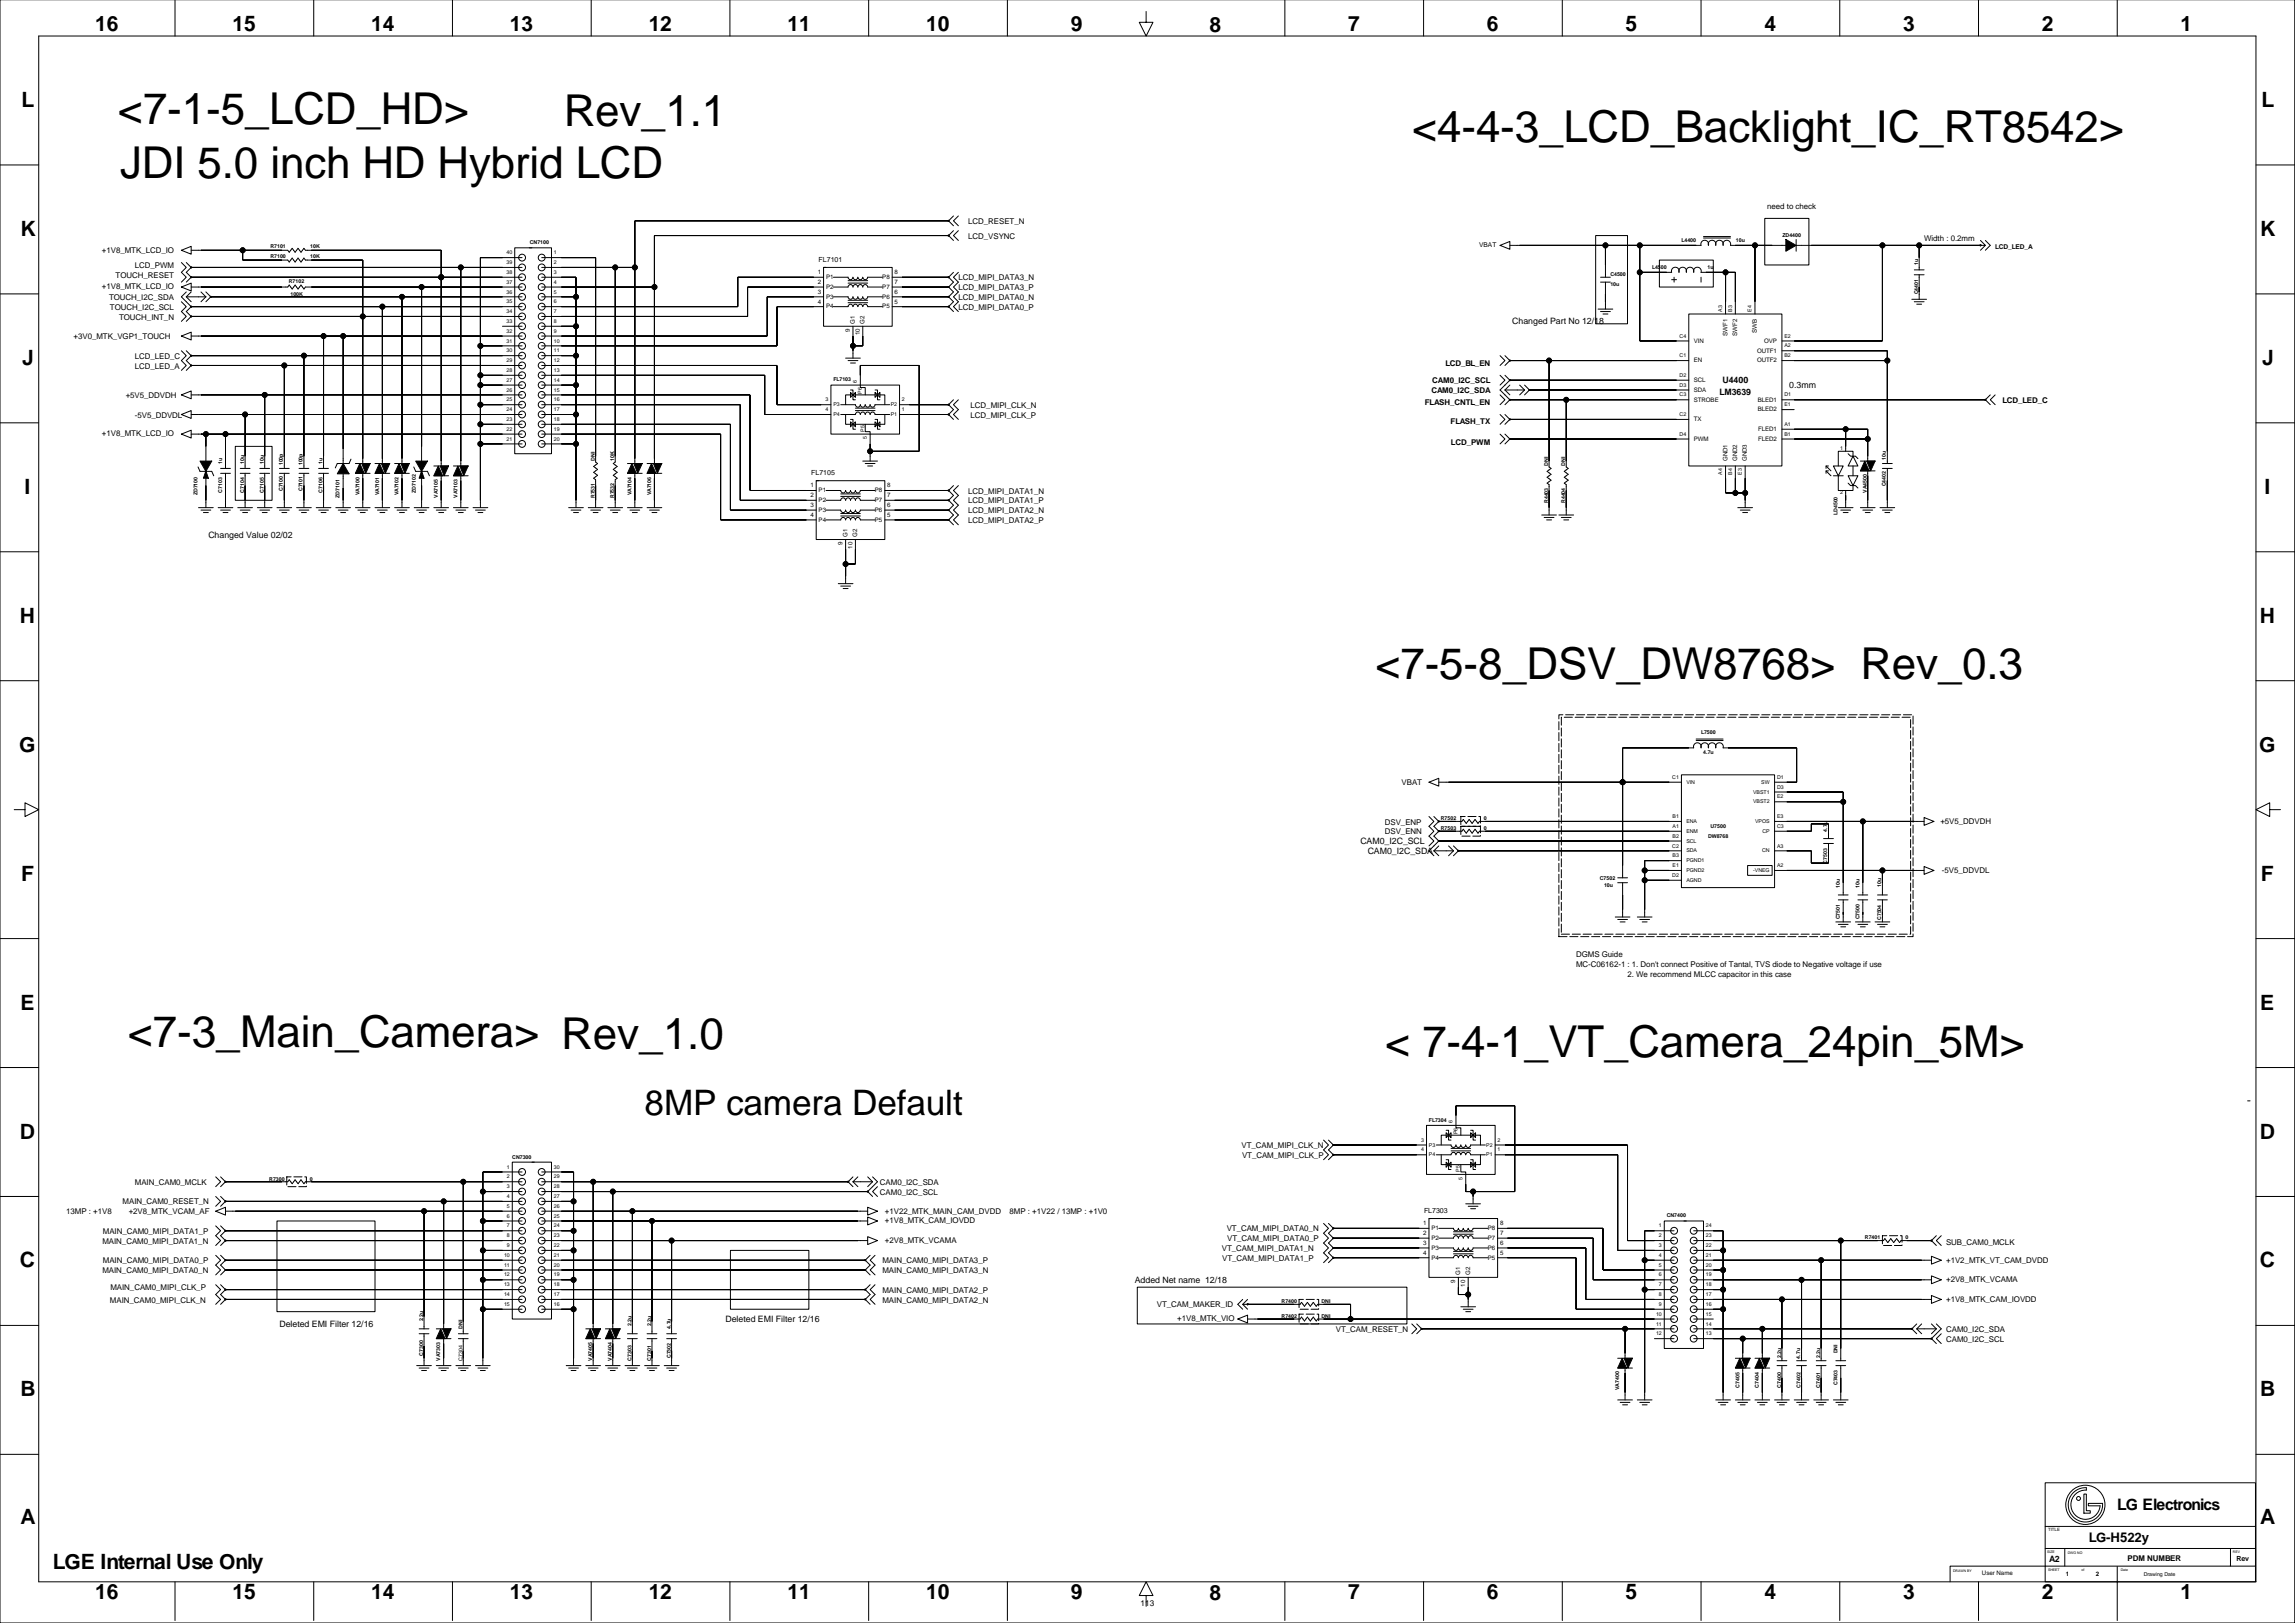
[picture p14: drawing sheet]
<svg xmlns="http://www.w3.org/2000/svg" width="1189mm" height="841mm" viewBox="0 0 1189 841" stroke-linecap="round" stroke-linejoin="round" font-family="sans-serif">
<defs><g id="words">
<g font-size="22.8">
<text x="61" y="64">&lt;7-1-5_LCD_HD&gt;</text>
<text x="292" y="65">Rev_1.1</text>
<text x="731" y="74">&lt;4-4-3_LCD_Backlight_IC_RT8542&gt;</text>
<text x="62" y="92">JDI 5.0 inch HD Hybrid LCD</text>
<text x="712" y="352">&lt;7-5-8_DSV_DW8768&gt; Rev_0.3</text>
<text x="66" y="542">&lt;7-3_Main_Camera&gt; Rev_1.0</text>
<text x="717" y="547">&lt; 7-4-1_VT_Camera_24pin_5M&gt;</text>
</g>
<text font-size="18.2" x="334" y="578">8MP camera Default</text>
<g font-size="10.9">
<text x="49" y="16">16</text>
<text x="120" y="16">15</text>
<text x="192" y="16">14</text>
<text x="264" y="16">13</text>
<text x="336" y="16">12</text>
<text x="408" y="16">11</text>
<text x="480" y="16">10</text>
<text x="555" y="16">9</text>
<text x="627" y="16">8</text>
<text x="698" y="16">7</text>
<text x="770" y="16">6</text>
<text x="842" y="16">5</text>
<text x="914" y="16">4</text>
<text x="986" y="16">3</text>
<text x="1058" y="16">2</text>
<text x="1130" y="16">1</text>
<text x="11" y="55">L</text>
<text x="1171" y="55">L</text>
<text x="11" y="122">K</text>
<text x="1171" y="122">K</text>
<text x="12" y="189">J</text>
<text x="1172" y="189">J</text>
<text x="13" y="256">I</text>
<text x="1173" y="256">I</text>
<text x="10" y="323">H</text>
<text x="1171" y="323">H</text>
<text x="10" y="389">G</text>
<text x="1170" y="389">G</text>
<text x="11" y="456">F</text>
<text x="1171" y="456">F</text>
<text x="11" y="523">E</text>
<text x="1171" y="523">E</text>
<text x="10" y="590">D</text>
<text x="1171" y="590">D</text>
<text x="10" y="657">C</text>
<text x="1171" y="657">C</text>
<text x="11" y="723">B</text>
<text x="1171" y="723">B</text>
<text x="11" y="790">A</text>
<text x="1171" y="790">A</text>
<text x="27" y="813">LGE Internal Use Only</text>
<text x="49" y="828">16</text>
<text x="120" y="828">15</text>
<text x="192" y="828">14</text>
<text x="264" y="828">13</text>
<text x="336" y="828">12</text>
<text x="408" y="828">11</text>
<text x="480" y="828">10</text>
<text x="555" y="828">9</text>
<text x="627" y="829">8</text>
<text x="698" y="828">7</text>
<text x="770" y="828">6</text>
<text x="842" y="828">5</text>
<text x="914" y="828">4</text>
<text x="986" y="828">3</text>
<text x="1058" y="828">2</text>
<text x="1130" y="828">1</text>
</g>
<text font-size="8.2" x="1097" y="782">LG Electronics</text>
<text font-size="6.8" x="1082" y="799">LG-H522y</text>
<g font-size="4.6">
<text x="783" y="168">Changed Part No 12/18</text>
<text x="892" y="198">U4400</text>
<text x="927" y="201">0.3mm</text>
<text x="891" y="205">LM3639</text>
<text x="108" y="278">Changed Value 02/02</text>
<text x="705" y="437">CAM0_I2C_SCL</text>
<text x="708" y="442">CAM0_I2C_SDA</text>
<text x="588" y="664">Added Net name 12/18</text>
<text x="145" y="687">Deleted EMI Filter 12/16</text>
<text x="376" y="685">Deleted EMI Filter 12/16</text>
<text x="1062" y="809">A2</text>
</g>
<text font-size="4.2" x="591" y="832">113</text>
<g font-size="4.1">
<text x="915" y="108">need to check</text>
<text x="502" y="116">LCD_RESET_N</text>
<text x="502" y="124">LCD_VSYNC</text>
<text x="997" y="125">Width : 0.2mm</text>
<text x="53" y="131">+1V8_MTK_LCD_IO</text>
<text x="60" y="144">TOUCH_RESET</text>
<text x="70" y="139">LCD_PWM</text>
<text x="53" y="150">+1V8_MTK_LCD_IO</text>
<text x="496" y="145">LCD_MIPI_DATA3_N</text>
<text x="56" y="155">TOUCH_I2C_SDA</text>
<text x="496" y="155">LCD_MIPI_DATA0_N</text>
<text x="496" y="150">LCD_MIPI_DATA3_P</text>
<text x="57" y="160">TOUCH_I2C_SCL</text>
<text x="496" y="160">LCD_MIPI_DATA0_P</text>
<text x="62" y="166">TOUCH_INT_N</text>
<text x="38" y="176">+3V0_MTK_VGP1_TOUCH</text>
<text x="70" y="186">LCD_LED_C</text>
<text x="70" y="191">LCD_LED_A</text>
<text x="749" y="190">LCD_BL_EN</text>
<text x="741" y="204">CAM0_I2C_SDA</text>
<text x="742" y="199">CAM0_I2C_SCL</text>
<text x="65" y="206">+5V5_DDVDH</text>
<text x="738" y="210">FLASH_CNTL_EN</text>
<text x="1037" y="209">LCD_LED_C</text>
<text x="503" y="211">LCD_MIPI_CLK_N</text>
<text x="70" y="216">-5V5_DDVDL</text>
<text x="503" y="216">LCD_MIPI_CLK_P</text>
<text x="751" y="220">FLASH_TX</text>
<text x="53" y="226">+1V8_MTK_LCD_IO</text>
<text x="752" y="230">LCD_PWM</text>
<text x="502" y="256">LCD_MIPI_DATA1_N</text>
<text x="502" y="261">LCD_MIPI_DATA1_P</text>
<text x="502" y="266">LCD_MIPI_DATA2_N</text>
<text x="502" y="271">LCD_MIPI_DATA2_P</text>
<text x="726" y="406">VBAT</text>
<text x="717" y="427">DSV_ENP</text>
<text x="1005" y="427">+5V5_DDVDH</text>
<text x="717" y="432">DSV_ENN</text>
<text x="1006" y="452">-5V5_DDVDL</text>
<text x="816" y="496">DGMS Guide</text>
<text x="816" y="501">MC-C06162-1 : 1. Don't connect Positive of Tantal, TVS diode to Negative voltage if use</text>
<text x="843" y="506">2. We recommend MLCC capacitor in this case</text>
<text x="643" y="595">VT_CAM_MIPI_CLK_N</text>
<text x="643" y="600">VT_CAM_MIPI_CLK_P</text>
<text x="70" y="614">MAIN_CAM0_MCLK</text>
<text x="456" y="614">CAM0_I2C_SDA</text>
<text x="63" y="624">MAIN_CAM0_RESET_N</text>
<text x="456" y="619">CAM0_I2C_SCL</text>
<text x="34" y="629">13MP : +1V8</text>
<text x="67" y="629">+2V8_MTK_VCAM_AF</text>
<text x="458" y="629">+1V22_MTK_MAIN_CAM_DVDD</text>
<text x="523" y="629">8MP : +1V22 / 13MP : +1V0</text>
<text x="458" y="634">+1V8_MTK_CAM_IOVDD</text>
<text x="53" y="639">MAIN_CAM0_MIPI_DATA1_P</text>
<text x="635" y="638">VT_CAM_MIPI_DATA0_N</text>
<text x="53" y="644">MAIN_CAM0_MIPI_DATA1_N</text>
<text x="458" y="644">+2V8_MTK_VCAMA</text>
<text x="636" y="643">VT_CAM_MIPI_DATA0_P</text>
<text x="1008" y="645">SUB_CAM0_MCLK</text>
<text x="633" y="648">VT_CAM_MIPI_DATA1_N</text>
<text x="633" y="653">VT_CAM_MIPI_DATA1_P</text>
<text x="1008" y="654">+1V2_MTK_VT_CAM_DVDD</text>
<text x="53" y="659">MAIN_CAM0_MIPI_DATA0_N</text>
<text x="53" y="654">MAIN_CAM0_MIPI_DATA0_P</text>
<text x="457" y="654">MAIN_CAM0_MIPI_DATA3_P</text>
<text x="457" y="659">MAIN_CAM0_MIPI_DATA3_N</text>
<text x="1008" y="664">+2V8_MTK_VCAMA</text>
<text x="57" y="668">MAIN_CAM0_MIPI_CLK_P</text>
<text x="457" y="670">MAIN_CAM0_MIPI_DATA2_P</text>
<text x="57" y="675">MAIN_CAM0_MIPI_CLK_N</text>
<text x="457" y="675">MAIN_CAM0_MIPI_DATA2_N</text>
<text x="599" y="677">VT_CAM_MAKER_ID</text>
<text x="1008" y="674">+1V8_MTK_CAM_IOVDD</text>
<text x="610" y="684">+1V8_MTK_VIO</text>
<text x="692" y="690">VT_CAM_RESET_N</text>
<text x="1008" y="690">CAM0_I2C_SDA</text>
<text x="1008" y="695">CAM0_I2C_SCL</text>
<text x="1102" y="809">PDM NUMBER</text>
</g>
<g font-size="3.6">
<text x="424" y="136">FL7101</text>
<text x="420" y="246">FL7105</text>
<text x="738" y="628">FL7303</text>
<text x="1158" y="808">Rev</text>
</g>
<g font-size="3.4">
<text x="766" y="128">VBAT</text>
<text x="1034" y="129">LCD_LED_A</text>
</g>
<g font-size="3.2">
<text x="424" y="142">1</text>
<text x="463" y="142">8</text>
<text x="424" y="147">2</text>
<text x="428" y="145">P1</text>
<text x="428" y="150">P2</text>
<text x="457" y="145">P8</text>
<text x="457" y="150">P7</text>
<text x="463" y="147">7</text>
<text x="424" y="152">3</text>
<text x="428" y="155">P3</text>
<text x="457" y="155">P6</text>
<text x="463" y="152">6</text>
<text x="424" y="157">4</text>
<text x="428" y="160">P4</text>
<text x="457" y="160">P5</text>
<text x="463" y="157">5</text>
<text x="443" y="168" transform="rotate(-90 443 168)">G1</text>
<text x="448" y="168" transform="rotate(-90 448 168)">G2</text>
<text x="440" y="172" transform="rotate(-90 440 172)">9</text>
<text x="445" y="174" transform="rotate(-90 445 174)">10</text>
<text x="895" y="174" transform="rotate(-90 895 174)">SWF1</text>
<text x="900" y="174" transform="rotate(-90 900 174)">SWF2</text>
<text x="910" y="172" transform="rotate(-90 910 172)">SWB</text>
<text x="877" y="178">VIN</text>
<text x="914" y="178">OVP</text>
<text x="910" y="183">OUTF1</text>
<text x="877" y="188">EN</text>
<text x="910" y="188">OUTF2</text>
<text x="877" y="198">SCL</text>
<text x="877" y="203">SDA</text>
<text x="877" y="208">STROBE</text>
<text x="911" y="208">BLED1</text>
<text x="911" y="213">BLED2</text>
<text x="877" y="218">TX</text>
<text x="911" y="223">FLED1</text>
<text x="877" y="228">PWM</text>
<text x="911" y="228">FLED2</text>
<text x="895" y="239" transform="rotate(-90 895 239)">GND1</text>
<text x="900" y="239" transform="rotate(-90 900 239)">GND2</text>
<text x="905" y="239" transform="rotate(-90 905 239)">GND3</text>
<text x="420" y="258">2</text>
<text x="420" y="252">1</text>
<text x="424" y="255">P1</text>
<text x="453" y="255">P8</text>
<text x="460" y="258">7</text>
<text x="460" y="252">8</text>
<text x="420" y="263">3</text>
<text x="424" y="260">P2</text>
<text x="453" y="260">P7</text>
<text x="460" y="263">6</text>
<text x="420" y="268">4</text>
<text x="424" y="265">P3</text>
<text x="453" y="265">P6</text>
<text x="460" y="268">5</text>
<text x="424" y="270">P4</text>
<text x="453" y="270">P5</text>
<text x="439" y="278" transform="rotate(-90 439 278)">G1</text>
<text x="444" y="278" transform="rotate(-90 444 278)">G2</text>
<text x="436" y="282" transform="rotate(-90 436 282)">9</text>
<text x="442" y="284" transform="rotate(-90 442 284)">10</text>
<text x="737" y="635">1</text>
<text x="777" y="635">8</text>
<text x="737" y="640">2</text>
<text x="742" y="637">P1</text>
<text x="771" y="637">P8</text>
<text x="777" y="640">7</text>
<text x="737" y="645">3</text>
<text x="742" y="642">P2</text>
<text x="742" y="647">P3</text>
<text x="771" y="642">P7</text>
<text x="771" y="647">P6</text>
<text x="777" y="645">6</text>
<text x="737" y="650">4</text>
<text x="742" y="652">P4</text>
<text x="771" y="652">P5</text>
<text x="777" y="650">5</text>
<text x="754" y="665" transform="rotate(-90 754 665)">9</text>
<text x="756" y="660" transform="rotate(-90 756 660)">G1</text>
<text x="762" y="660" transform="rotate(-90 762 660)">G2</text>
<text x="759" y="666" transform="rotate(-90 759 666)">10</text>
<text x="1027" y="816">User Name</text>
<text x="1070" y="816">1</text>
<text x="1086" y="816">2</text>
</g>
<g font-size="2.7">
<text x="871" y="125">L4400</text>
<text x="899" y="125">10u</text>
<text x="923" y="123">ZD4400</text>
<text x="140" y="128">R7101</text>
<text x="161" y="128">10K</text>
<text x="262" y="132">40</text>
<text x="274" y="126">CN7100</text>
<text x="287" y="132">1</text>
<text x="140" y="133">R7100</text>
<text x="161" y="133">10K</text>
<text x="262" y="137">39</text>
<text x="287" y="137">2</text>
<text x="994" y="137" transform="rotate(-90 994 137)">1u</text>
<text x="262" y="142">38</text>
<text x="287" y="142">3</text>
<text x="834" y="143">C4500</text>
<text x="856" y="139">L4500</text>
<text x="885" y="139">1u</text>
<text x="150" y="147">R7102</text>
<text x="262" y="147">37</text>
<text x="287" y="147">4</text>
<text x="834" y="148">10u</text>
<text x="150" y="153">100K</text>
<text x="262" y="152">36</text>
<text x="287" y="152">5</text>
<text x="994" y="152" transform="rotate(-90 994 152)">C4401</text>
<text x="262" y="157">35</text>
<text x="287" y="157">6</text>
<text x="892" y="161" transform="rotate(-90 892 161)">A3</text>
<text x="897" y="161" transform="rotate(-90 897 161)">B3</text>
<text x="907" y="161" transform="rotate(-90 907 161)">E4</text>
<text x="262" y="167">33</text>
<text x="262" y="162">34</text>
<text x="287" y="167">8</text>
<text x="287" y="162">7</text>
<text x="262" y="172">32</text>
<text x="287" y="172">9</text>
<text x="262" y="177">31</text>
<text x="287" y="177">10</text>
<text x="870" y="175">C4</text>
<text x="924" y="180">A2</text>
<text x="924" y="175">E2</text>
<text x="262" y="183">30</text>
<text x="287" y="183">11</text>
<text x="870" y="185">C1</text>
<text x="924" y="185">B2</text>
<text x="262" y="188">29</text>
<text x="287" y="188">12</text>
<text x="262" y="198">27</text>
<text x="262" y="193">28</text>
<text x="287" y="198">14</text>
<text x="287" y="193">13</text>
<text x="432" y="198">FL7103</text>
<text x="870" y="195">D2</text>
<text x="262" y="203">26</text>
<text x="287" y="203">15</text>
<text x="444" y="198" transform="rotate(-90 444 198)">6</text>
<text x="870" y="200">D3</text>
<text x="262" y="208">25</text>
<text x="287" y="208">16</text>
<text x="428" y="208">3</text>
<text x="446" y="204" transform="rotate(-90 446 204)">P6</text>
<text x="467" y="208">2</text>
<text x="870" y="205">C3</text>
<text x="924" y="205">D1</text>
<text x="262" y="213">24</text>
<text x="287" y="213">17</text>
<text x="428" y="213">4</text>
<text x="432" y="210">P3</text>
<text x="432" y="216">P4</text>
<text x="461" y="210">P2</text>
<text x="461" y="216">P1</text>
<text x="467" y="213">1</text>
<text x="870" y="216">C2</text>
<text x="924" y="210">E1</text>
<text x="262" y="218">23</text>
<text x="287" y="218">18</text>
<text x="924" y="221">A1</text>
<text x="262" y="223">22</text>
<text x="287" y="223">19</text>
<text x="448" y="224" transform="rotate(-90 448 224)">P5</text>
<text x="449" y="228" transform="rotate(-90 449 228)">5</text>
<text x="870" y="226">D4</text>
<text x="924" y="226">B1</text>
<text x="262" y="228">21</text>
<text x="287" y="228">20</text>
<text x="953" y="233">1</text>
<text x="308" y="239" transform="rotate(-90 308 239)">DNI</text>
<text x="318" y="239" transform="rotate(-90 318 239)">10K</text>
<text x="977" y="238" transform="rotate(-90 977 238)">10u</text>
<text x="115" y="240" transform="rotate(-90 115 240)">1u</text>
<text x="126" y="240" transform="rotate(-90 126 240)">10u</text>
<text x="137" y="240" transform="rotate(-90 137 240)">10u</text>
<text x="147" y="241" transform="rotate(-90 147 241)">100p</text>
<text x="157" y="241" transform="rotate(-90 157 241)">100p</text>
<text x="167" y="240" transform="rotate(-90 167 240)">1u</text>
<text x="802" y="241" transform="rotate(-90 802 241)">DNI</text>
<text x="811" y="241" transform="rotate(-90 811 241)">DNI</text>
<text x="892" y="246" transform="rotate(-90 892 246)">A4</text>
<text x="897" y="246" transform="rotate(-90 897 246)">B4</text>
<text x="902" y="246" transform="rotate(-90 902 246)">E3</text>
<text x="977" y="252" transform="rotate(-90 977 252)">C4402</text>
<text x="102" y="257" transform="rotate(-90 102 257)">ZD7100</text>
<text x="115" y="255" transform="rotate(-90 115 255)">C7103</text>
<text x="126" y="255" transform="rotate(-90 126 255)">C7104</text>
<text x="137" y="255" transform="rotate(-90 137 255)">C7105</text>
<text x="147" y="254" transform="rotate(-90 147 254)">C7100</text>
<text x="157" y="254" transform="rotate(-90 157 254)">C7101</text>
<text x="167" y="255" transform="rotate(-90 167 255)">C7106</text>
<text x="176" y="258" transform="rotate(-90 176 258)">ZD7101</text>
<text x="186" y="257" transform="rotate(-90 186 257)">VA7100</text>
<text x="196" y="257" transform="rotate(-90 196 257)">VA7101</text>
<text x="206" y="257" transform="rotate(-90 206 257)">VA7102</text>
<text x="215" y="255" transform="rotate(-90 215 255)">ZD7102</text>
<text x="227" y="258" transform="rotate(-90 227 258)">VA7105</text>
<text x="237" y="258" transform="rotate(-90 237 258)">VA7103</text>
<text x="327" y="257" transform="rotate(-90 327 257)">VA7104</text>
<text x="337" y="257" transform="rotate(-90 337 257)">VA7106</text>
<text x="953" y="256">2</text>
<text x="967" y="255" transform="rotate(-90 967 255)">VA4500</text>
<text x="308" y="258" transform="rotate(-90 308 258)">R7531</text>
<text x="318" y="258" transform="rotate(-90 318 258)">R7532</text>
<text x="802" y="261" transform="rotate(-90 802 261)">R4403</text>
<text x="811" y="261" transform="rotate(-90 811 261)">R4404</text>
<text x="952" y="267" transform="rotate(-90 952 267)">LD4500</text>
<text x="881" y="380">L7500</text>
<text x="882" y="391">4.7u</text>
<text x="866" y="403">C1</text>
<text x="874" y="406">VIN</text>
<text x="912" y="406">SW</text>
<text x="921" y="403">D1</text>
<text x="908" y="411">VBST1</text>
<text x="921" y="409">D3</text>
<text x="921" y="413">E2</text>
<text x="908" y="416">VBST2</text>
<text x="746" y="425">R7502</text>
<text x="769" y="425">0</text>
<text x="866" y="424">B1</text>
<text x="921" y="423">E3</text>
<text x="746" y="430">R7503</text>
<text x="769" y="430">0</text>
<text x="866" y="429">A1</text>
<text x="874" y="431">ENM</text>
<text x="874" y="426">ENA</text>
<text x="886" y="429">U7500</text>
<text x="909" y="426">VPOS</text>
<text x="913" y="431">CP</text>
<text x="921" y="429">C3</text>
<text x="947" y="431" transform="rotate(-90 947 431)">4.7u</text>
<text x="866" y="434">B2</text>
<text x="874" y="436">SCL</text>
<text x="885" y="434">DW8768</text>
<text x="866" y="439">C2</text>
<text x="874" y="442">SDA</text>
<text x="913" y="442">CN</text>
<text x="921" y="439">A3</text>
<text x="866" y="444">B3</text>
<text x="866" y="449">E1</text>
<text x="874" y="447">PGND1</text>
<text x="921" y="449">A2</text>
<text x="947" y="447" transform="rotate(-90 947 447)">C7503</text>
<text x="829" y="456">C7502</text>
<text x="866" y="454">D2</text>
<text x="874" y="452">PGND2</text>
<text x="908" y="452">-VNEG</text>
<text x="831" y="460">10u</text>
<text x="874" y="457">AGND</text>
<text x="953" y="460" transform="rotate(-90 953 460)">10u</text>
<text x="963" y="460" transform="rotate(-90 963 460)">10u</text>
<text x="974" y="459" transform="rotate(-90 974 459)">10u</text>
<text x="953" y="476" transform="rotate(-90 953 476)">C7501</text>
<text x="963" y="476" transform="rotate(-90 963 476)">C7500</text>
<text x="974" y="477" transform="rotate(-90 974 477)">C7504</text>
<text x="740" y="581">FL7304</text>
<text x="752" y="582" transform="rotate(-90 752 582)">6</text>
<text x="755" y="587" transform="rotate(-90 755 587)">P6</text>
<text x="736" y="591">3</text>
<text x="740" y="594">P3</text>
<text x="770" y="594">P2</text>
<text x="776" y="591">2</text>
<text x="736" y="596">4</text>
<text x="740" y="599">P4</text>
<text x="770" y="599">P1</text>
<text x="776" y="596">1</text>
<text x="263" y="605">1</text>
<text x="265" y="600">CN7300</text>
<text x="287" y="605">30</text>
<text x="139" y="612">R7300</text>
<text x="160" y="612">0</text>
<text x="263" y="610">2</text>
<text x="287" y="610">29</text>
<text x="756" y="607" transform="rotate(-90 756 607)">P5</text>
<text x="758" y="611" transform="rotate(-90 758 611)">5</text>
<text x="263" y="615">3</text>
<text x="287" y="615">28</text>
<text x="263" y="621">4</text>
<text x="287" y="621">27</text>
<text x="263" y="626">5</text>
<text x="287" y="626">26</text>
<text x="263" y="631">6</text>
<text x="263" y="636">7</text>
<text x="287" y="631">25</text>
<text x="287" y="636">24</text>
<text x="859" y="636">1</text>
<text x="863" y="631">CN7400</text>
<text x="884" y="636">24</text>
<text x="263" y="641">8</text>
<text x="287" y="641">23</text>
<text x="859" y="641">2</text>
<text x="884" y="641">23</text>
<text x="966" y="642">R7401</text>
<text x="987" y="642">0</text>
<text x="263" y="646">9</text>
<text x="287" y="646">22</text>
<text x="859" y="646">3</text>
<text x="884" y="646">22</text>
<text x="261" y="651">10</text>
<text x="287" y="651">21</text>
<text x="859" y="651">4</text>
<text x="884" y="651">21</text>
<text x="261" y="656">11</text>
<text x="287" y="656">20</text>
<text x="859" y="656">5</text>
<text x="884" y="656">20</text>
<text x="261" y="661">12</text>
<text x="287" y="661">19</text>
<text x="859" y="661">6</text>
<text x="884" y="661">19</text>
<text x="261" y="666">13</text>
<text x="261" y="671">14</text>
<text x="287" y="666">18</text>
<text x="287" y="671">17</text>
<text x="859" y="671">8</text>
<text x="859" y="666">7</text>
<text x="884" y="671">17</text>
<text x="884" y="666">18</text>
<text x="261" y="676">15</text>
<text x="287" y="676">16</text>
<text x="664" y="675">R7400</text>
<text x="685" y="675">DNI</text>
<text x="859" y="676">9</text>
<text x="884" y="676">16</text>
<text x="664" y="683">R7402</text>
<text x="685" y="683">DNI</text>
<text x="858" y="681">10</text>
<text x="884" y="681">15</text>
<text x="219" y="684" transform="rotate(-90 219 684)">2.2u</text>
<text x="240" y="688" transform="rotate(-90 240 688)">DNI</text>
<text x="327" y="687" transform="rotate(-90 327 687)">2.2u</text>
<text x="337" y="687" transform="rotate(-90 337 687)">2.2u</text>
<text x="347" y="688" transform="rotate(-90 347 688)">4.7u</text>
<text x="858" y="687">11</text>
<text x="884" y="687">14</text>
<text x="858" y="692">12</text>
<text x="884" y="692">13</text>
<text x="952" y="701" transform="rotate(-90 952 701)">DNI</text>
<text x="219" y="702" transform="rotate(-90 219 702)">C7300</text>
<text x="228" y="705" transform="rotate(-90 228 705)">VA7303</text>
<text x="240" y="705" transform="rotate(-90 240 705)">C7304</text>
<text x="307" y="705" transform="rotate(-90 307 705)">VA7405</text>
<text x="317" y="705" transform="rotate(-90 317 705)">VA7404</text>
<text x="327" y="705" transform="rotate(-90 327 705)">C7303</text>
<text x="337" y="705" transform="rotate(-90 337 705)">C7301</text>
<text x="347" y="704" transform="rotate(-90 347 704)">C7302</text>
<text x="923" y="704" transform="rotate(-90 923 704)">2.2u</text>
<text x="933" y="704" transform="rotate(-90 933 704)">4.7u</text>
<text x="943" y="704" transform="rotate(-90 943 704)">2.2u</text>
<text x="901" y="719" transform="rotate(-90 901 719)">C7405</text>
<text x="911" y="719" transform="rotate(-90 911 719)">C7404</text>
<text x="923" y="719" transform="rotate(-90 923 719)">C7400</text>
<text x="933" y="719" transform="rotate(-90 933 719)">C7402</text>
<text x="943" y="719" transform="rotate(-90 943 719)">C7401</text>
<text x="952" y="718" transform="rotate(-90 952 718)">C7403</text>
<text x="839" y="720" transform="rotate(-90 839 720)">VA7400</text>
<text x="1110" y="816">Drawing Date</text>
</g>
<text font-size="2.3" x="1061" y="793">TITLE</text>
<g font-size="1.8">
<text x="1060" y="804">SIZE</text>
<text x="1071" y="805">DWG NO</text>
<text x="1157" y="804">REV</text>
<text x="1012" y="814">DRAWN BY</text>
<text x="1061" y="814">SHEET</text>
<text x="1078" y="814">of</text>
<text x="1099" y="814">Date</text>
</g>
</g></defs>
<g fill="none" stroke="#000" stroke-width=".52">
<path d="M0 0v841h1189v-841M91 0v19M163 0v19M234 0v19M306 0v19M378 0v19M450 0v19M522 0v19M666 0v19M737 0v19M809 0v19M881 0v19"/>
<path d="M953 0v19M1025 0v19M1097 0v19M20 19h1149v800h-1149zM594 6v6h3l-3 7-4-7h4M0 85h20M1169 85h20M491 114h.1M491 114h-162v126M494 119l-3 3 3 3M494 112l-3 2 3 3M496 119l-2 3 2 3"/>
<path d="M496 112l-2 2 2 3M914 113h23v24h-23zM94 136l2 3-2 2 2 3-2 2M94 130l5-2v4zM96 136l3 3-3 2 3 3-3 2M99 139h.1M99 139h171M99 130h50l1 1 1-2 2 2 1-2 2 2 1-2 1 1h71v111M126 130v5h23l1 1 1-2 2 2 1-2 2 2 1-2 1 1h30v105M239 139v102M267 128h19v107h-19zM270 133h-21v130"/>
<path d="M274 128h2M281 139h48M281 133h28v106l1 1-2 2 2 1-2 2 2 1-2 2h1v15M319 139v100l-1 1 2 2-2 1 2 2-2 1 2 2h-1v15M427 139h35v30h-35zM427 139h1M491 122h.1M491 122h-152v118M777 127l5-2v4zM782 127h99a2 2 0 0 1 2-3 2 2 0 0 1 2 3 2 2 0 0 1 2-3 2 2 0 0 1 2 3 2 2 0 0 1 2-3 2 2 0 0 1 2 3 2 2 0 0 1 2-3 2 2 0 0 1 1 3h29M827 122h16v46h-16zM832 127v17"/>
<path d="M849 127v50h26M860 135h28v14h-28zM882 123h14M909 127v36M930 127h96M930 124v6M975 127v50h-52M992 140h5M994 127v13M1026 127h.1M1026 125l2 2h-2M1028 125l3 2-3 3"/>
<path d="M1028 127l-2 3M0 152h20M94 156l2 3-2 2 2 3-2 2M94 149l5-2v4zM96 151l-2 3 5 5-3 2 3 3-3 2M96 154l3 2M96 154h11M99 144h.1M99 159h.1M99 149h50l1-1 1 2 2-2 1 2 2-2 1 2 1-1h112M99 144h171M99 159h171"/>
<path d="M99 151l-3 3M104 151l3 3M107 151l2 3-2 2M107 154l-3 2M109 154h.1M109 154h161M198 159v81M208 154v86M218 149v90M229 144h.1M281 149h58M281 144h17v119"/>
<path d="M281 154h17M427 149h-40v15h-106M427 144h-45v15h-101M427 154h-30v20h-116M427 159h-25v20h-121M432 144h7a1.3 1.3 0 0 0 2 1 1.3 1.3 0 0 0 1-1 1.3 1.3 0 0 0 1 1 1.3 1.3 0 0 0 1-1 1.3 1.3 0 0 0 2 1 1.3 1.3 0 0 0 1-1 1.3 1.3 0 0 0 1 1 1.3 1.3 0 0 0 1-1h8M432 149h7a1.4 1.4 0 0 1 2-2 1.3 1.3 0 0 1 1 2 1.3 1.3 0 0 1 1-2 1.3 1.3 0 0 1 1 2 1.4 1.4 0 0 1 2-2 1.3 1.3 0 0 1 1 2 1.3 1.3 0 0 1 1-2 1.3 1.3 0 0 1 1 2h8M432 154h7a1.3 1.3 0 0 0 2 1 1.3 1.3 0 0 0 1-1 1.3 1.3 0 0 0 1 1 1.3 1.3 0 0 0 1-1 1.3 1.3 0 0 0 2 1 1.3 1.3 0 0 0 1-1 1.3 1.3 0 0 0 1 1 1.3 1.3 0 0 0 1-1h8M432 159h7a1.3 1.3 0 0 1 2-1 1.3 1.3 0 0 1 1 1 1.3 1.3 0 0 1 1-1 1.3 1.3 0 0 1 1 1 1.3 1.3 0 0 1 2-1 1.3 1.3 0 0 1 1 1 1.3 1.3 0 0 1 1-1 1.3 1.3 0 0 1 1 1h8M439 145h10M439 147h10M439 156h10"/>
<path d="M439 157h10M462 149h29M462 144h29M462 154h29M462 159h29M491 144h.1M491 149h.1M491 154h.1M491 159h.1M494 141l-3 3 3 2-3 3 3 2-3 3 3 2-3 3 3 2M496 141l-2 3 2 2-2 3 2 2-2 3 2 2-2 3 2 2M829 144h5"/>
<path d="M829 146h5M832 146v14M849 141h17a2 2 0 0 1 2-3 2 2 0 0 1 2 3 2 2 0 0 1 2-3 2 2 0 0 1 2 3 2 2 0 0 1 1-3 2 2 0 0 1 2 3 2 2 0 0 1 2-3 2 2 0 0 1 2 3h18v22M866 145h2M867 144v2M881 144v2M894 141v22M990 155h8M992 156h5M992 142h5M993 158h2M994 142v13"/>
<path d="M1169 152h20M94 174l5-2v4zM99 164h.1M99 174h171M99 164h171M168 174v69M178 174v66M249 179h21M260 169h10M281 169h17M442 169v16M447 169v10h-5"/>
<path d="M828 160h7M829 161h5M830 163h3M875 163h48v78h-48zM94 182l2 2-2 3 2 2-2 3M96 182l3 2-3 3 3 2-3 3M99 184h.1M99 189h.1M99 184h171M99 189h171M147 189v54M157 184v59"/>
<path d="M249 194h21M249 199h21M281 189h121v21h28M281 194h115v21h34M281 184h17M281 199h17M430 199h36v26h-36zM438 185h8M439 187h5M441 188h2M777 194l3 3-3 2M777 184l3 3-3 2"/>
<path d="M780 194l2 3-5 5 5 5-2 3M780 184l2 3-2 2M782 187h93M782 197h.1M782 187h.1M782 199l-2 3M782 197h93M787 199l3 3M790 199l2 3-2 3M802 187v55l1 1-2 1 2 2-2 1 2 2-2 1 1 1v16M923 182h55v58M923 187h55"/>
<path d="M0 219h20M94 205l5-2v4zM94 215l5-2v4zM99 215h171M99 205h171M127 215v28M137 205v38M249 210h21M249 220h21M281 210h102v49h40M281 215h17M281 220h97v44h45"/>
<path d="M281 205h108v49h34M436 210h7a1.3 1.3 0 0 0 1 1 1.3 1.3 0 0 0 2-1 1.3 1.3 0 0 0 1 1 1.3 1.3 0 0 0 1-1 1.3 1.3 0 0 0 1 1 1.3 1.3 0 0 0 2-1 1.3 1.3 0 0 0 1 1 1.3 1.3 0 0 0 1-1h8M436 215h7a1.3 1.3 0 0 1 1-2 1.4 1.4 0 0 1 2 2 1.3 1.3 0 0 1 1-2 1.3 1.3 0 0 1 1 2 1.3 1.3 0 0 1 1-2 1.4 1.4 0 0 1 2 2 1.3 1.3 0 0 1 1-2 1.3 1.3 0 0 1 1 2h8M438 210v-5h20v5M438 215v5h20v-5M441 202h1v5h1M441 217h1v5h1M441 203l1 2 1-2v3l-1-1-1 1zM441 219l1 1-1 1zM443 219v2l-1-1zM443 211h10M443 213h10"/>
<path d="M448 220v4h3v15M448 205v-4h-2v-12h30v45h-25M453 202h2v5h1M453 217h2v5h1M453 203l2 2 1-2v3l-1-1-2 1zM453 219l2 1-2 1zM455 220l1-1v2zM466 210h25M466 215h25M491 210h.1M491 215h.1M494 207l-3 3 3 2-3 3 3 2"/>
<path d="M496 207l-2 3 2 2-2 3 2 2M777 215l3 2-3 3M777 205l3 2-3 3M780 202l2 3M780 215l2 2-2 3M780 202h10M782 217h.1M782 207h.1M782 207h93M782 217h93M790 202l-3 3M792 202h.1"/>
<path d="M792 202h83M811 207v35l1 1-2 1 2 2-2 1 2 2-2 1 1 1v16M923 207h105M923 212h6M1028 207h.1M1031 205l-3 2 3 3M1034 205l-3 2 3 3M1169 219h20M94 225l5-2v4zM99 225h171M107 225v14M117 225v18"/>
<path d="M122 231h19v28h-19zM182 238l-1 2h-6l-1 2M249 230h21M281 225h92v44h50M281 230h17M447 239h8M777 225l3 2-3 3M780 225l2 2-2 3M782 227h.1M782 227h93M923 222h45v17M923 227h45"/>
<path d="M956 222v12M957 235l2 1h2l1 2M960 236l2 5h-5zM960 236v-2h-8v7M964 239h7M103 242l1 2h6l1 2M107 244v19M114 245h5M114 243h5M117 245v18M124 245h6M124 243h6"/>
<path d="M127 245v18M135 245h5M135 243h5M137 245v18M145 245h5M145 243h5M147 245v18M155 245h5M155 243h5M157 245v18M165 245h5M165 243h5"/>
<path d="M168 245v18M178 245v18M184 240h8M184 245h8M188 245v18M194 240h8M194 245h8M198 245v18M204 240h8M204 245h8M208 245v18M214 242l1 2h6l1 2"/>
<path d="M218 244v19M225 246h7M225 241h7M229 246v17M235 246h8M235 241h8M239 246v17M325 240h8M325 245h8M329 245v18M335 240h8M335 245h8"/>
<path d="M339 245v18M423 249h35v30h-35zM423 249h1M428 254h8a1.3 1.3 0 0 0 1 1 1.3 1.3 0 0 0 1-1 1.3 1.3 0 0 0 1 1 1.3 1.3 0 0 0 2-1 1.3 1.3 0 0 0 1 1 1.3 1.3 0 0 0 1-1 1.3 1.3 0 0 0 1 1 1.3 1.3 0 0 0 2-1h7M428 259h8a1.3 1.3 0 0 1 1-1 1.3 1.3 0 0 1 1 1 1.3 1.3 0 0 1 1-1 1.3 1.3 0 0 1 2 1 1.3 1.3 0 0 1 1-1 1.3 1.3 0 0 1 1 1 1.3 1.3 0 0 1 1-1 1.3 1.3 0 0 1 2 1h7M436 256h10M436 257h10M448 240h5M449 241h3M458 254h33M458 259h33M491 254h.1"/>
<path d="M491 259h.1M494 252l-3 2 3 3-3 2 3 3-3 2 3 3-3 2 3 3M496 252l-2 2 2 3-2 2 2 3-2 2 2 3-2 2 2 3M894 241v14h10M899 241v14M904 241v22M946 241l2 3M946 244l2 2M947 241h-1v2M947 244h-1v1M950 246h5M950 241h5l-3 5z"/>
<path d="M952 246v8h8v-2M956 254v9M957 250l2 2h2l1 1M957 246h5l-2 6zM960 241v5M964 244h7M968 244v19M975 240h5M975 243h5M978 243v20M103 263h7M104 264h5"/>
<path d="M105 265h3M113 263h8M114 264h5M116 265h2M123 263h8M124 264h6M126 265h2M133 263h8M135 264h5M136 265h2M143 263h8M145 264h5"/>
<path d="M146 265h3M154 263h7M155 264h5M156 265h3M164 263h7M165 264h5M166 265h3M174 263h8M175 264h5M176 265h3M184 263h8M185 264h5"/>
<path d="M187 265h2M194 263h8M196 264h5M197 265h2M204 263h8M206 264h5M207 265h3M215 263h7M216 264h5M217 265h3M225 263h7M226 264h5"/>
<path d="M227 265h3M235 263h8M236 264h5M237 265h3M245 263h8M246 264h5M248 265h2M295 263h7M296 264h5M297 265h3M305 263h7M306 264h5"/>
<path d="M307 265h3M315 263h8M316 264h5M317 265h3M325 263h8M326 264h5M328 265h2M335 263h8M336 264h6M338 265h2M428 264h8a1.3 1.3 0 0 0 1 1 1.3 1.3 0 0 0 1-1 1.3 1.3 0 0 0 1 1 1.3 1.3 0 0 0 2-1 1.3 1.3 0 0 0 1 1 1.3 1.3 0 0 0 1-1 1.3 1.3 0 0 0 1 1 1.3 1.3 0 0 0 2-1h7M428 269h8a1.3 1.3 0 0 1 1-1 1.3 1.3 0 0 1 1 1 1.3 1.3 0 0 1 1-1 1.3 1.3 0 0 1 2 1 1.3 1.3 0 0 1 1-1 1.3 1.3 0 0 1 1 1 1.3 1.3 0 0 1 1-1 1.3 1.3 0 0 1 2 1h7"/>
<path d="M436 266h10M436 267h10M438 279v23M443 279v13h-5M458 264h33M458 269h33M491 264h.1M491 269h.1M799 267h7M800 268h5M801 269h3M808 267h7"/>
<path d="M809 268h5M810 269h3M900 263h8M901 264h6M903 265h2M952 263h8M954 264h5M955 265h2M964 263h7M965 264h5M966 265h3M974 263h7"/>
<path d="M975 264h5M976 265h3M0 286h20M1169 286h20M434 302h8M436 304h5M437 305h2M0 353h20M1169 353h20M879 384h14M879 383h14M7 419h6v-3l7 3-7 4v-4"/>
<path d="M740 405l5-2v4zM745 405h126M841 405h.1M871 401h48v59h-48zM919 405h12v-18h-38a2 2 0 0 0-2-2 2 2 0 0 0-2 2 2 2 0 0 0-2-2 2 2 0 0 0-2 2 2 2 0 0 0-2-2 2 2 0 0 0-2 2 2 2 0 0 0-2-2 2 2 0 0 0-2 2h-36v68M919 410h36v54M919 415h36M1176 419v-3l-7 3 7 4v-4h5M740 423l3 2-3 3 3 3-3 2 3 3-3 2M743 423l2 2-2 3 2 3-2 2 2 3-5 5 3 2M745 431h.1M745 436h.1"/>
<path d="M745 425h.1M745 436h126M745 438l-2 3M745 425h12M745 431h12M750 438l3 3M753 438l2 3-2 2M766 425h105M766 431h105M919 425h78M919 431h19v-4h9v7M945 437h5"/>
<path d="M945 434h5M947 437v10h-9v-6h-19M965 425v39M997 423l5 2-5 3zM743 441l2 2M743 441h10M753 441l-3 2M755 441h.1M755 441h116M838 457h5M838 455h5M841 457v18"/>
<path d="M852 451h19M852 456h19M871 446h-19v29M905 448h13v5h-13zM919 451h78M975 451v13M997 449l5 2-5 2zM837 475h7M838 476h5M839 478h3M848 475h8M849 476h6"/>
<path d="M851 478h2M951 478h8M952 464h5M952 466h5M952 479h5M955 466v12M961 478h8M962 464h6M962 466h6M962 479h6M965 466v12M971 478h8"/>
<path d="M973 464h5M973 466h5M973 479h5M975 466v12M0 486h20M954 480h2M964 480h2M974 480h2M1169 486h20M0 553h20M1169 553h20M1164 570h2z"/>
<path d="M686 591l2 2-2 3 2 2-2 3M688 591l3 2-3 3 3 2-3 3M691 593h48M691 598h48M691 598h.1M691 593h.1M739 583h36v25h-36zM744 593h8a1.3 1.3 0 0 0 1 1 1.3 1.3 0 0 0 1-1 1.3 1.3 0 0 0 1 1 1.3 1.3 0 0 0 2-1 1.3 1.3 0 0 0 1 1 1.3 1.3 0 0 0 1-1 1.3 1.3 0 0 0 2 1 1.3 1.3 0 0 0 1-1h7M744 598h8a1.3 1.3 0 0 1 1-1 1.3 1.3 0 0 1 1 1 1.3 1.3 0 0 1 1-1 1.3 1.3 0 0 1 2 1 1.3 1.3 0 0 1 1-1 1.3 1.3 0 0 1 1 1 1.3 1.3 0 0 1 2-1 1.3 1.3 0 0 1 1 1h7M747 593v-5h20v5M747 598v5h20v-5M749 587l1 1 2-1v2l-2-1-1 1z"/>
<path d="M749 585h1v6h2M752 595h10M752 596h10M757 588v-4h-3v-11h31v44h-26v-10h-2v-4M762 587l1 1 1-1v2l-1-1-1 1zM762 585h1v6h1M775 593h68v50h24M775 598h63v50h29M0 620h20M112 620l2 2-2 3M112 610l2 2-2 3M114 620l3 2-3 3"/>
<path d="M114 610l3 2-3 3M117 612h.1M117 612h32M158 612h112M240 612v79M250 617h20M265 602h21v81h-21zM270 607h-20v100M276 602h1M281 607h16v100M281 612h158M281 617h168"/>
<path d="M307 612v76M317 617v71M439 612h.1M442 612h10M442 612l2 3M442 610l-3 2 3 3M444 610l-2 2M449 610l3 2M449 617h.1M452 610l3 2-6 5 3 3M452 612l-3 3M455 615l-3 2 3 3"/>
<path d="M749 601h1v5h2M749 602l1 1-1 2zM750 603l2-1v3zM762 601h1v5h1M762 602l1 1-1 2zM763 617v7M763 603l1-1v3zM1169 620h20M112 635l2 3-2 2 2 3-2 2M112 627l5-2v4zM114 635l3 3-3 2 3 3-3 2M117 638h153"/>
<path d="M117 638h.1M117 622h.1M117 627h153M117 622h153M143 632h51v47h-51zM220 627v61M230 622v66M250 632h20M281 638h16M281 632h168M281 627h168M281 622h16"/>
<path d="M328 627v64M338 632v59M449 625l6 2-6 2zM449 630l6 2-6 2zM686 634l2 2-2 3 2 2-2 3 2 2-2 3 2 2-2 3M688 634l3 2-3 3 3 2-3 3 3 2-3 3 3 2-3 3M691 636h.1M691 636h49M740 631h36v31h-36zM740 631h2M745 636h8a1.3 1.3 0 0 0 1 2 1.3 1.3 0 0 0 1-2 1.4 1.4 0 0 0 2 2 1.3 1.3 0 0 0 1-2 1.3 1.3 0 0 0 1 2 1.4 1.4 0 0 0 2-2 1.3 1.3 0 0 0 1 2 1.3 1.3 0 0 0 1-2h8M753 638h10"/>
<path d="M753 639h10M759 624h8M761 625h5M762 626h2M776 636h54v22h37M862 632h20v66h-20zM867 638h-15v87M872 632h2M877 638h16v87M112 650l2 3-2 2 2 3-2 2M114 650l3 3-3 2 3 3-3 2M117 643h153"/>
<path d="M117 653h153M117 658h153M117 658h.1M117 653h.1M117 643h.1M250 648h20M281 643h168M281 648h16M281 653h167M281 658h167M348 643v48M378 648h41v30h-41z"/>
<path d="M448 653h.1M448 658h.1M449 641l6 2-6 2zM451 650l-3 3 3 2-3 3 3 2M453 650l-2 3 2 2-2 3 2 2M691 641h.1M691 646h.1M691 651h.1M691 641h49M691 646h49M691 651h49M745 641h8a1.3 1.3 0 0 1 1-1 1.3 1.3 0 0 1 1 1 1.3 1.3 0 0 1 2-1 1.3 1.3 0 0 1 1 1 1.3 1.3 0 0 1 1-1 1.3 1.3 0 0 1 2 1 1.3 1.3 0 0 1 1-1 1.3 1.3 0 0 1 1 1h8"/>
<path d="M745 646h8a1.3 1.3 0 0 0 1 2 1.3 1.3 0 0 0 1-2 1.4 1.4 0 0 0 2 2 1.3 1.3 0 0 0 1-2 1.3 1.3 0 0 0 1 2 1.4 1.4 0 0 0 2-2 1.3 1.3 0 0 0 1 2 1.3 1.3 0 0 0 1-2h8M745 651h8a1.3 1.3 0 0 1 1-1 1.3 1.3 0 0 1 1 1 1.3 1.3 0 0 1 2-1 1.3 1.3 0 0 1 1 1 1.3 1.3 0 0 1 1-1 1.3 1.3 0 0 1 2 1 1.3 1.3 0 0 1 1-1 1.3 1.3 0 0 1 1 1h8M753 648h10M753 649h10M776 641h49v22h42M776 646h46v27h45M776 651h40v27h51M852 653h15M877 643h99M877 648h16M877 653h124M877 658h16"/>
<path d="M943 653v52M954 643v62M985 643h16M1001 651l5 2-5 2zM1001 643h.1M1003 640l-2 3 2 2M1006 640l-3 3 3 2M112 665l2 3-2 3 2 2-2 3M114 665l3 3-3 3 3 2-3 3M117 668h153M117 673h153M117 668h.1"/>
<path d="M117 673h.1M250 663h20M250 678h20M281 663h16M281 668h167M281 673h167M281 678h16M448 668h.1M448 673h.1M451 665l-3 3 3 3-3 2 3 3M453 665l-2 3 2 3-2 2 2 3M589 667h140v19h-140z"/>
<path d="M644 673l-3 3 3 2M646 676h27M646 676h.1M646 676h-2l2 2M646 673l-2 3M683 676h17v7M755 662v9h6M757 677h7M758 678h5M759 679h3M761 662v15M852 668h15"/>
<path d="M877 663h124M877 668h16M877 673h124M877 678h16M923 673v32M933 663v42M1001 661l5 2-5 2zM1001 671l5 2-5 2zM0 687h20M217 688h5M217 691h5M220 691v16"/>
<path d="M226 688h8M226 693h8M230 693v14M237 693h6M237 691h6M240 693v14M303 688h8M303 693h8M307 693v14M314 688h7M314 693h7M317 693v14"/>
<path d="M325 693h5M325 691h5M328 693v14M335 693h5M335 691h5M338 693v14M345 693h5M345 691h5M348 693v14M641 683l5-2v4zM646 683h27M683 683h184"/>
<path d="M731 686l3 2-3 3M734 686l2 2-2 3M736 688h.1M736 688h131M842 688v16M857 693h10M877 683h11M877 688h113M877 693h124M903 693v11M913 688v16M990 688h.1"/>
<path d="M993 688h10M993 688l2 3M993 686l-3 2 3 3M995 686l-2 2M1001 686l2 2M1001 693h.1M1003 686l3 2-5 5 2 3M1003 688l-2 3M1006 691l-3 2 3 3M1169 687h20M216 707h7M217 709h5"/>
<path d="M218 710h3M226 707h8M227 709h5M229 710h2M236 707h8M237 709h6M239 710h2M246 707h8M248 709h5M249 710h2M293 707h8M295 709h5"/>
<path d="M296 710h2M303 707h8M305 709h5M306 710h3M314 707h7M315 709h5M316 710h3M324 707h7M325 709h5M326 710h3M334 707h8M335 709h5"/>
<path d="M336 710h3M344 707h8M345 709h5M347 710h2M838 704h8M838 709h8M842 709v16M899 704h8M899 709h8M903 709v16M909 704h8M909 709h8"/>
<path d="M913 709v16M921 705h5M921 707h5M923 707v18M931 705h5M931 707h5M933 707v18M941 705h5M941 707h5M943 707v18M951 705h5M951 707h5"/>
<path d="M954 707v18M838 725h8M839 726h5M841 728h2M848 725h8M849 726h6M851 728h2M889 725h7M890 726h5M891 728h3M899 725h8M900 726h5"/>
<path d="M901 728h3M909 725h8M910 726h5M912 728h2M919 725h8M921 726h5M922 728h2M929 725h8M931 726h5M932 728h3M940 725h7M941 726h5"/>
<path d="M942 728h3M950 725h7M951 726h5M952 728h3M0 753h20M1169 753h20M1059 768h109v51h-109zM1080 774h1v9h2v1h-3zM1089 779a9 9 0 0 1-8 9 9 9 0 0 1-10-9 9 9 0 0 1 10-8v1a8 8 0 0 0-8 7 8 8 0 0 0 7 8 8 8 0 0 0 8-7h-6v-1h7M1059 791h109M91 819v20M163 819v20"/>
<path d="M234 819v20M306 819v20M378 819v20M450 819v20M522 819v20M666 819v20M737 819v20M809 819v20M881 819v20M953 819v20M1025 819v20M1059 802h109"/>
<path d="M1059 811h109M1060 811h-50v8M1070 802v9M1097 811v28M1155 802v9M594 826h3l-3-7-4 7h4v6"/>
<circle cx="491" cy="114" r=".3"/>
<circle cx="99" cy="139" r=".3"/>
<circle cx="126" cy="130" r="1.3"/>
<circle cx="239" cy="139" r="1.3"/>
<circle cx="270" cy="133" r="1.8"/>
<circle cx="270" cy="139" r="1.8"/>
<circle cx="281" cy="133" r="1.8"/>
<circle cx="281" cy="139" r="1.8"/>
<circle cx="319" cy="139" r="1.3"/>
<circle cx="329" cy="139" r="1.3"/>
<circle cx="491" cy="122" r=".3"/>
<circle cx="832" cy="127" r="1.3"/>
<circle cx="849" cy="127" r="1.3"/>
<circle cx="909" cy="127" r="1.3"/>
<circle cx="975" cy="127" r="1.3"/>
<circle cx="994" cy="127" r="1.3"/>
<circle cx="1026" cy="127" r=".3"/>
<circle cx="99" cy="144" r=".3"/>
<circle cx="99" cy="159" r=".3"/>
<circle cx="109" cy="154" r=".3"/>
<circle cx="198" cy="159" r="1.3"/>
<circle cx="208" cy="154" r="1.3"/>
<circle cx="218" cy="149" r="1.3"/>
<circle cx="229" cy="144" r="1.3"/>
<circle cx="270" cy="144" r="1.8"/>
<circle cx="270" cy="149" r="1.8"/>
<circle cx="270" cy="154" r="1.8"/>
<circle cx="270" cy="159" r="1.8"/>
<circle cx="281" cy="154" r="1.8"/>
<circle cx="281" cy="159" r="1.8"/>
<circle cx="281" cy="149" r="1.8"/>
<circle cx="281" cy="144" r="1.8"/>
<circle cx="298" cy="154" r="1.3"/>
<circle cx="339" cy="149" r="1.3"/>
<circle cx="491" cy="144" r=".3"/>
<circle cx="491" cy="149" r=".3"/>
<circle cx="491" cy="154" r=".3"/>
<circle cx="491" cy="159" r=".3"/>
<circle cx="849" cy="141" r="1.3"/>
<circle cx="894" cy="141" r="1.3"/>
<circle cx="99" cy="164" r=".3"/>
<circle cx="168" cy="174" r="1.3"/>
<circle cx="178" cy="174" r="1.3"/>
<circle cx="188" cy="164" r="1.3"/>
<circle cx="249" cy="179" r="1.3"/>
<circle cx="270" cy="169" r="1.8"/>
<circle cx="270" cy="179" r="1.8"/>
<circle cx="270" cy="164" r="1.8"/>
<circle cx="270" cy="174" r="1.8"/>
<circle cx="281" cy="164" r="1.8"/>
<circle cx="281" cy="169" r="1.8"/>
<circle cx="281" cy="179" r="1.8"/>
<circle cx="281" cy="174" r="1.8"/>
<circle cx="298" cy="169" r="1.3"/>
<circle cx="442" cy="179" r="1.3"/>
<circle cx="99" cy="184" r=".3"/>
<circle cx="99" cy="189" r=".3"/>
<circle cx="147" cy="189" r="1.3"/>
<circle cx="157" cy="184" r="1.3"/>
<circle cx="249" cy="199" r="1.3"/>
<circle cx="249" cy="194" r="1.3"/>
<circle cx="270" cy="184" r="1.8"/>
<circle cx="270" cy="199" r="1.8"/>
<circle cx="270" cy="194" r="1.8"/>
<circle cx="270" cy="189" r="1.8"/>
<circle cx="281" cy="184" r="1.8"/>
<circle cx="281" cy="199" r="1.8"/>
<circle cx="281" cy="194" r="1.8"/>
<circle cx="281" cy="189" r="1.8"/>
<circle cx="298" cy="199" r="1.3"/>
<circle cx="298" cy="184" r="1.3"/>
<circle cx="782" cy="197" r=".3"/>
<circle cx="782" cy="187" r=".3"/>
<circle cx="802" cy="187" r="1.3"/>
<circle cx="978" cy="187" r="1.3"/>
<circle cx="127" cy="215" r="1.3"/>
<circle cx="137" cy="205" r="1.3"/>
<circle cx="249" cy="210" r="1.3"/>
<circle cx="249" cy="220" r="1.3"/>
<circle cx="270" cy="205" r="1.8"/>
<circle cx="270" cy="215" r="1.8"/>
<circle cx="270" cy="220" r="1.8"/>
<circle cx="270" cy="210" r="1.8"/>
<circle cx="281" cy="215" r="1.8"/>
<circle cx="281" cy="205" r="1.8"/>
<circle cx="281" cy="220" r="1.8"/>
<circle cx="281" cy="210" r="1.8"/>
<circle cx="298" cy="215" r="1.3"/>
<circle cx="491" cy="215" r=".3"/>
<circle cx="491" cy="210" r=".3"/>
<circle cx="782" cy="207" r=".3"/>
<circle cx="782" cy="217" r=".3"/>
<circle cx="792" cy="202" r=".3"/>
<circle cx="811" cy="207" r="1.3"/>
<circle cx="1028" cy="207" r=".3"/>
<circle cx="107" cy="225" r="1.3"/>
<circle cx="117" cy="225" r="1.3"/>
<circle cx="249" cy="230" r="1.3"/>
<circle cx="270" cy="225" r="1.8"/>
<circle cx="270" cy="230" r="1.8"/>
<circle cx="281" cy="225" r="1.8"/>
<circle cx="281" cy="230" r="1.8"/>
<circle cx="298" cy="230" r="1.3"/>
<circle cx="451" cy="234" r="1.3"/>
<circle cx="782" cy="227" r=".3"/>
<circle cx="956" cy="222" r="1.3"/>
<circle cx="968" cy="227" r="1.3"/>
<circle cx="491" cy="254" r=".3"/>
<circle cx="491" cy="259" r=".3"/>
<circle cx="899" cy="255" r="1.3"/>
<circle cx="904" cy="255" r="1.3"/>
<circle cx="491" cy="264" r=".3"/>
<circle cx="491" cy="269" r=".3"/>
<circle cx="438" cy="292" r="1.3"/>
<circle cx="841" cy="405" r="1.3"/>
<circle cx="955" cy="415" r="1.3"/>
<circle cx="745" cy="431" r=".3"/>
<circle cx="745" cy="425" r=".3"/>
<circle cx="745" cy="436" r=".3"/>
<circle cx="965" cy="425" r="1.3"/>
<circle cx="755" cy="441" r=".3"/>
<circle cx="852" cy="456" r="1.3"/>
<circle cx="852" cy="451" r="1.3"/>
<circle cx="975" cy="451" r="1.3"/>
<circle cx="691" cy="593" r=".3"/>
<circle cx="691" cy="598" r=".3"/>
<circle cx="117" cy="612" r=".3"/>
<circle cx="240" cy="612" r="1.3"/>
<circle cx="250" cy="617" r="1.3"/>
<circle cx="270" cy="607" r="1.8"/>
<circle cx="270" cy="617" r="1.8"/>
<circle cx="270" cy="612" r="1.8"/>
<circle cx="281" cy="617" r="1.8"/>
<circle cx="281" cy="607" r="1.8"/>
<circle cx="281" cy="612" r="1.8"/>
<circle cx="307" cy="612" r="1.3"/>
<circle cx="317" cy="617" r="1.3"/>
<circle cx="439" cy="612" r=".3"/>
<circle cx="449" cy="617" r=".3"/>
<circle cx="763" cy="617" r="1.3"/>
<circle cx="117" cy="638" r=".3"/>
<circle cx="117" cy="622" r=".3"/>
<circle cx="220" cy="627" r="1.3"/>
<circle cx="230" cy="622" r="1.3"/>
<circle cx="250" cy="632" r="1.3"/>
<circle cx="270" cy="627" r="1.8"/>
<circle cx="270" cy="638" r="1.8"/>
<circle cx="270" cy="622" r="1.8"/>
<circle cx="270" cy="632" r="1.8"/>
<circle cx="281" cy="627" r="1.8"/>
<circle cx="281" cy="638" r="1.8"/>
<circle cx="281" cy="622" r="1.8"/>
<circle cx="281" cy="632" r="1.8"/>
<circle cx="297" cy="622" r="1.3"/>
<circle cx="297" cy="638" r="1.3"/>
<circle cx="328" cy="627" r="1.3"/>
<circle cx="338" cy="632" r="1.3"/>
<circle cx="691" cy="636" r=".3"/>
<circle cx="867" cy="638" r="1.8"/>
<circle cx="877" cy="638" r="1.8"/>
<circle cx="117" cy="643" r=".3"/>
<circle cx="117" cy="658" r=".3"/>
<circle cx="117" cy="653" r=".3"/>
<circle cx="250" cy="648" r="1.3"/>
<circle cx="270" cy="643" r="1.8"/>
<circle cx="270" cy="658" r="1.8"/>
<circle cx="270" cy="648" r="1.8"/>
<circle cx="270" cy="653" r="1.8"/>
<circle cx="281" cy="643" r="1.8"/>
<circle cx="281" cy="648" r="1.8"/>
<circle cx="281" cy="658" r="1.8"/>
<circle cx="281" cy="653" r="1.8"/>
<circle cx="297" cy="648" r="1.3"/>
<circle cx="348" cy="643" r="1.3"/>
<circle cx="448" cy="658" r=".3"/>
<circle cx="448" cy="653" r=".3"/>
<circle cx="691" cy="651" r=".3"/>
<circle cx="691" cy="641" r=".3"/>
<circle cx="691" cy="646" r=".3"/>
<circle cx="852" cy="653" r="1.3"/>
<circle cx="867" cy="643" r="1.8"/>
<circle cx="867" cy="658" r="1.8"/>
<circle cx="867" cy="648" r="1.8"/>
<circle cx="867" cy="653" r="1.8"/>
<circle cx="877" cy="643" r="1.8"/>
<circle cx="877" cy="658" r="1.8"/>
<circle cx="877" cy="648" r="1.8"/>
<circle cx="877" cy="653" r="1.8"/>
<circle cx="893" cy="658" r="1.3"/>
<circle cx="893" cy="648" r="1.3"/>
<circle cx="943" cy="653" r="1.3"/>
<circle cx="954" cy="643" r="1.3"/>
<circle cx="1001" cy="643" r=".3"/>
<circle cx="117" cy="673" r=".3"/>
<circle cx="117" cy="668" r=".3"/>
<circle cx="250" cy="678" r="1.3"/>
<circle cx="250" cy="663" r="1.3"/>
<circle cx="270" cy="663" r="1.8"/>
<circle cx="270" cy="673" r="1.8"/>
<circle cx="270" cy="678" r="1.8"/>
<circle cx="270" cy="668" r="1.8"/>
<circle cx="281" cy="663" r="1.8"/>
<circle cx="281" cy="678" r="1.8"/>
<circle cx="281" cy="673" r="1.8"/>
<circle cx="281" cy="668" r="1.8"/>
<circle cx="297" cy="663" r="1.3"/>
<circle cx="297" cy="678" r="1.3"/>
<circle cx="448" cy="668" r=".3"/>
<circle cx="448" cy="673" r=".3"/>
<circle cx="646" cy="676" r=".3"/>
<circle cx="761" cy="671" r="1.3"/>
<circle cx="852" cy="668" r="1.3"/>
<circle cx="867" cy="663" r="1.8"/>
<circle cx="867" cy="673" r="1.8"/>
<circle cx="867" cy="678" r="1.8"/>
<circle cx="867" cy="668" r="1.8"/>
<circle cx="877" cy="673" r="1.8"/>
<circle cx="877" cy="663" r="1.8"/>
<circle cx="877" cy="678" r="1.8"/>
<circle cx="877" cy="668" r="1.8"/>
<circle cx="893" cy="668" r="1.3"/>
<circle cx="893" cy="678" r="1.3"/>
<circle cx="923" cy="673" r="1.3"/>
<circle cx="933" cy="663" r="1.3"/>
<circle cx="700" cy="683" r="1.3"/>
<circle cx="736" cy="688" r=".3"/>
<circle cx="842" cy="688" r="1.3"/>
<circle cx="867" cy="693" r="1.8"/>
<circle cx="867" cy="688" r="1.8"/>
<circle cx="867" cy="683" r="1.8"/>
<circle cx="877" cy="693" r="1.8"/>
<circle cx="877" cy="683" r="1.8"/>
<circle cx="877" cy="688" r="1.8"/>
<circle cx="903" cy="693" r="1.3"/>
<circle cx="913" cy="688" r="1.3"/>
<circle cx="990" cy="688" r=".3"/>
<circle cx="1001" cy="693" r=".3"/>
<circle cx="1077" cy="776" r="1"/>
<circle cx="1080" cy="779" r="10"/>
</g>
<g fill="#000" stroke="#000" stroke-width=".52">
<path d="M329 114v25z" fill-rule="evenodd"/>
<path d="M329 114h162z" fill-rule="evenodd"/>
<path d="M126 130v5z" fill-rule="evenodd"/>
<path d="M104 130h22z" fill-rule="evenodd"/>
<path d="M126 135h20z" fill-rule="evenodd"/>
<path d="M126 130h20z" fill-rule="evenodd"/>
<path d="M188 135v29z" fill-rule="evenodd"/>
<path d="M161 135h27z" fill-rule="evenodd"/>
<path d="M161 130h68z" fill-rule="evenodd"/>
<path d="M229 130v14z" fill-rule="evenodd"/>
<path d="M239 139v100z" fill-rule="evenodd"/>
<path d="M99 139h140z" fill-rule="evenodd"/>
<path d="M249 133v46z" fill-rule="evenodd"/>
<path d="M249 133h11z" fill-rule="evenodd"/>
<path d="M239 139h21z" fill-rule="evenodd"/>
<path d="M291 133h18z" fill-rule="evenodd"/>
<path d="M309 133v103z" fill-rule="evenodd"/>
<path d="M319 139v97z" fill-rule="evenodd"/>
<path d="M291 139h28z" fill-rule="evenodd"/>
<path d="M319 139h10z" fill-rule="evenodd"/>
<path d="M329 139v99z" fill-rule="evenodd"/>
<path d="M339 122v27z" fill-rule="evenodd"/>
<path d="M339 122h152z" fill-rule="evenodd"/>
<path d="M787 127h45z" fill-rule="evenodd"/>
<path d="M832 127v10z" fill-rule="evenodd"/>
<path d="M832 127h17z" fill-rule="evenodd"/>
<path d="M849 127v14z" fill-rule="evenodd"/>
<path d="M849 127h30z" fill-rule="evenodd"/>
<path d="M899 127h10z" fill-rule="evenodd"/>
<path d="M909 127v29z" fill-rule="evenodd"/>
<path d="M909 127h9z" fill-rule="evenodd"/>
<path d="M925 124l5 3-5 3z" fill-rule="evenodd"/>
<path d="M938 127h37z" fill-rule="evenodd"/>
<path d="M975 127v50z" fill-rule="evenodd"/>
<path d="M975 127h19z" fill-rule="evenodd"/>
<path d="M994 127v6z" fill-rule="evenodd"/>
<path d="M994 127h32z" fill-rule="evenodd"/>
<path d="M104 149h42z" fill-rule="evenodd"/>
<path d="M198 159v79z" fill-rule="evenodd"/>
<path d="M99 159h99z" fill-rule="evenodd"/>
<path d="M109 154h99z" fill-rule="evenodd"/>
<path d="M208 154v84z" fill-rule="evenodd"/>
<path d="M218 149v82z" fill-rule="evenodd"/>
<path d="M161 149h57z" fill-rule="evenodd"/>
<path d="M229 144v95z" fill-rule="evenodd"/>
<path d="M99 144h130z" fill-rule="evenodd"/>
<path d="M208 154h52z" fill-rule="evenodd"/>
<path d="M198 159h62z" fill-rule="evenodd"/>
<path d="M229 144h31z" fill-rule="evenodd"/>
<path d="M218 149h42z" fill-rule="evenodd"/>
<path d="M291 144h7z" fill-rule="evenodd"/>
<path d="M298 144v10z" fill-rule="evenodd"/>
<path d="M291 154h7z" fill-rule="evenodd"/>
<path d="M298 154v15z" fill-rule="evenodd"/>
<path d="M291 149h48z" fill-rule="evenodd"/>
<path d="M339 149v89z" fill-rule="evenodd"/>
<path d="M382 144v15z" fill-rule="evenodd"/>
<path d="M291 159h91z" fill-rule="evenodd"/>
<path d="M387 149v15z" fill-rule="evenodd"/>
<path d="M397 154v20z" fill-rule="evenodd"/>
<path d="M402 159v20z" fill-rule="evenodd"/>
<path d="M402 159h20z" fill-rule="evenodd"/>
<path d="M397 154h25z" fill-rule="evenodd"/>
<path d="M387 149h35z" fill-rule="evenodd"/>
<path d="M382 144h40z" fill-rule="evenodd"/>
<path d="M467 159h24z" fill-rule="evenodd"/>
<path d="M467 154h24z" fill-rule="evenodd"/>
<path d="M467 149h24z" fill-rule="evenodd"/>
<path d="M467 144h24z" fill-rule="evenodd"/>
<path d="M832 152v4z" fill-rule="evenodd"/>
<path d="M849 141v36z" fill-rule="evenodd"/>
<path d="M849 141h14z" fill-rule="evenodd"/>
<path d="M894 141v15z" fill-rule="evenodd"/>
<path d="M884 141h10z" fill-rule="evenodd"/>
<path d="M899 141v15z" fill-rule="evenodd"/>
<path d="M894 141h5z" fill-rule="evenodd"/>
<path d="M994 149v2z" fill-rule="evenodd"/>
<path d="M168 174v62z" fill-rule="evenodd"/>
<path d="M104 174h64z" fill-rule="evenodd"/>
<path d="M168 174h10z" fill-rule="evenodd"/>
<path d="M178 174v58z" fill-rule="evenodd"/>
<path d="M99 164h89z" fill-rule="evenodd"/>
<path d="M188 164v74z" fill-rule="evenodd"/>
<path d="M249 179v15z" fill-rule="evenodd"/>
<path d="M249 179h11z" fill-rule="evenodd"/>
<path d="M188 164h72z" fill-rule="evenodd"/>
<path d="M178 174h82z" fill-rule="evenodd"/>
<path d="M291 169h7z" fill-rule="evenodd"/>
<path d="M298 169v15z" fill-rule="evenodd"/>
<path d="M291 164h96z" fill-rule="evenodd"/>
<path d="M291 174h106z" fill-rule="evenodd"/>
<path d="M291 179h111z" fill-rule="evenodd"/>
<path d="M442 179v3z" fill-rule="evenodd"/>
<path d="M442 174v5z" fill-rule="evenodd"/>
<path d="M447 174v5z" fill-rule="evenodd"/>
<path d="M442 179h5z" fill-rule="evenodd"/>
<path d="M849 177h19z" fill-rule="evenodd"/>
<path d="M929 177h46z" fill-rule="evenodd"/>
<path d="M147 189v47z" fill-rule="evenodd"/>
<path d="M99 189h48z" fill-rule="evenodd"/>
<path d="M157 184v52z" fill-rule="evenodd"/>
<path d="M99 184h58z" fill-rule="evenodd"/>
<path d="M249 194v5z" fill-rule="evenodd"/>
<path d="M249 199v11z" fill-rule="evenodd"/>
<path d="M249 199h11z" fill-rule="evenodd"/>
<path d="M249 194h11z" fill-rule="evenodd"/>
<path d="M147 189h113z" fill-rule="evenodd"/>
<path d="M157 184h103z" fill-rule="evenodd"/>
<path d="M291 184h7z" fill-rule="evenodd"/>
<path d="M298 184v15z" fill-rule="evenodd"/>
<path d="M291 199h7z" fill-rule="evenodd"/>
<path d="M298 199v16z" fill-rule="evenodd"/>
<path d="M396 194v21z" fill-rule="evenodd"/>
<path d="M291 194h105z" fill-rule="evenodd"/>
<path d="M402 189v21z" fill-rule="evenodd"/>
<path d="M291 189h111z" fill-rule="evenodd"/>
<path d="M446 189v5z" fill-rule="evenodd"/>
<path d="M446 189h30z" fill-rule="evenodd"/>
<path d="M476 189v45z" fill-rule="evenodd"/>
<path d="M782 187h20z" fill-rule="evenodd"/>
<path d="M802 187v52z" fill-rule="evenodd"/>
<path d="M782 197h86z" fill-rule="evenodd"/>
<path d="M802 187h66z" fill-rule="evenodd"/>
<path d="M929 187h49z" fill-rule="evenodd"/>
<path d="M978 187v47z" fill-rule="evenodd"/>
<path d="M978 182v5z" fill-rule="evenodd"/>
<path d="M929 182h49z" fill-rule="evenodd"/>
<path d="M127 215v21z" fill-rule="evenodd"/>
<path d="M104 215h23z" fill-rule="evenodd"/>
<path d="M137 205v31z" fill-rule="evenodd"/>
<path d="M104 205h33z" fill-rule="evenodd"/>
<path d="M249 210v10z" fill-rule="evenodd"/>
<path d="M249 220v10z" fill-rule="evenodd"/>
<path d="M249 220h11z" fill-rule="evenodd"/>
<path d="M249 210h11z" fill-rule="evenodd"/>
<path d="M127 215h133z" fill-rule="evenodd"/>
<path d="M137 205h123z" fill-rule="evenodd"/>
<path d="M291 215h7z" fill-rule="evenodd"/>
<path d="M298 215v15z" fill-rule="evenodd"/>
<path d="M378 220v44z" fill-rule="evenodd"/>
<path d="M291 220h87z" fill-rule="evenodd"/>
<path d="M383 210v49z" fill-rule="evenodd"/>
<path d="M291 210h92z" fill-rule="evenodd"/>
<path d="M389 205v49z" fill-rule="evenodd"/>
<path d="M291 205h98z" fill-rule="evenodd"/>
<path d="M402 210h23z" fill-rule="evenodd"/>
<path d="M396 215h29z" fill-rule="evenodd"/>
<path d="M471 215h20z" fill-rule="evenodd"/>
<path d="M471 210h20z" fill-rule="evenodd"/>
<path d="M782 207h29z" fill-rule="evenodd"/>
<path d="M811 207v32z" fill-rule="evenodd"/>
<path d="M792 202h76z" fill-rule="evenodd"/>
<path d="M782 217h86z" fill-rule="evenodd"/>
<path d="M811 207h57z" fill-rule="evenodd"/>
<path d="M929 207h99z" fill-rule="evenodd"/>
<path d="M107 225v6z" fill-rule="evenodd"/>
<path d="M104 225h3z" fill-rule="evenodd"/>
<path d="M104 239h6l-3 5z" fill-rule="evenodd"/>
<path d="M117 225v11z" fill-rule="evenodd"/>
<path d="M107 225h10z" fill-rule="evenodd"/>
<path d="M215 239h6l-3 5z" fill-rule="evenodd"/>
<path d="M249 230v29z" fill-rule="evenodd"/>
<path d="M249 230h11z" fill-rule="evenodd"/>
<path d="M117 225h143z" fill-rule="evenodd"/>
<path d="M291 230h7z" fill-rule="evenodd"/>
<path d="M298 230v29z" fill-rule="evenodd"/>
<path d="M373 225v44z" fill-rule="evenodd"/>
<path d="M291 225h82z" fill-rule="evenodd"/>
<path d="M451 234v1z" fill-rule="evenodd"/>
<path d="M451 230v4z" fill-rule="evenodd"/>
<path d="M451 234h25z" fill-rule="evenodd"/>
<path d="M782 227h86z" fill-rule="evenodd"/>
<path d="M929 222h27z" fill-rule="evenodd"/>
<path d="M956 222v9z" fill-rule="evenodd"/>
<path d="M968 227v9z" fill-rule="evenodd"/>
<path d="M929 227h39z" fill-rule="evenodd"/>
<path d="M968 222v5z" fill-rule="evenodd"/>
<path d="M956 222h12z" fill-rule="evenodd"/>
<path d="M967 239h4l-2 5z" fill-rule="evenodd"/>
<path d="M107 252v7z" fill-rule="evenodd"/>
<path d="M107 244l1 4h-3z" fill-rule="evenodd"/>
<path d="M117 252v7z" fill-rule="evenodd"/>
<path d="M127 252v7z" fill-rule="evenodd"/>
<path d="M137 252v7z" fill-rule="evenodd"/>
<path d="M147 252v7z" fill-rule="evenodd"/>
<path d="M157 252v7z" fill-rule="evenodd"/>
<path d="M168 252v7z" fill-rule="evenodd"/>
<path d="M178 253v6z" fill-rule="evenodd"/>
<path d="M178 240l3 5h-6z" fill-rule="evenodd"/>
<path d="M188 248v11z" fill-rule="evenodd"/>
<path d="M186 240l3 5h-5z" fill-rule="evenodd"/>
<path d="M187 240h5l-3 5z" fill-rule="evenodd"/>
<path d="M198 248v11z" fill-rule="evenodd"/>
<path d="M197 240l2 5h-5z" fill-rule="evenodd"/>
<path d="M198 240h4l-2 5z" fill-rule="evenodd"/>
<path d="M208 248v11z" fill-rule="evenodd"/>
<path d="M207 240l2 5h-5z" fill-rule="evenodd"/>
<path d="M208 240h4l-2 5z" fill-rule="evenodd"/>
<path d="M218 252v7z" fill-rule="evenodd"/>
<path d="M218 244l2 4h-3z" fill-rule="evenodd"/>
<path d="M229 249v10z" fill-rule="evenodd"/>
<path d="M227 241l2 5h-4z" fill-rule="evenodd"/>
<path d="M228 241h4l-2 5z" fill-rule="evenodd"/>
<path d="M239 249v10z" fill-rule="evenodd"/>
<path d="M237 241l2 5h-4z" fill-rule="evenodd"/>
<path d="M238 241h5l-3 5z" fill-rule="evenodd"/>
<path d="M309 252v7z" fill-rule="evenodd"/>
<path d="M319 252v7z" fill-rule="evenodd"/>
<path d="M329 248v11z" fill-rule="evenodd"/>
<path d="M327 240l3 5h-5z" fill-rule="evenodd"/>
<path d="M328 240h5l-3 5z" fill-rule="evenodd"/>
<path d="M339 248v11z" fill-rule="evenodd"/>
<path d="M337 240l3 5h-5z" fill-rule="evenodd"/>
<path d="M339 240h4l-2 5z" fill-rule="evenodd"/>
<path d="M389 254h29z" fill-rule="evenodd"/>
<path d="M383 259h35z" fill-rule="evenodd"/>
<path d="M463 254h28z" fill-rule="evenodd"/>
<path d="M463 259h28z" fill-rule="evenodd"/>
<path d="M802 254v9z" fill-rule="evenodd"/>
<path d="M811 254v9z" fill-rule="evenodd"/>
<path d="M894 248v7z" fill-rule="evenodd"/>
<path d="M899 248v7z" fill-rule="evenodd"/>
<path d="M894 255h5z" fill-rule="evenodd"/>
<path d="M904 255v4z" fill-rule="evenodd"/>
<path d="M904 248v7z" fill-rule="evenodd"/>
<path d="M899 255h5z" fill-rule="evenodd"/>
<path d="M956 257v2z" fill-rule="evenodd"/>
<path d="M968 246v13z" fill-rule="evenodd"/>
<path d="M966 239l2 5h-4z" fill-rule="evenodd"/>
<path d="M978 249v10z" fill-rule="evenodd"/>
<path d="M378 264h40z" fill-rule="evenodd"/>
<path d="M373 269h45z" fill-rule="evenodd"/>
<path d="M463 269h28z" fill-rule="evenodd"/>
<path d="M463 264h28z" fill-rule="evenodd"/>
<path d="M438 285v7z" fill-rule="evenodd"/>
<path d="M438 292v7z" fill-rule="evenodd"/>
<path d="M443 285v7z" fill-rule="evenodd"/>
<path d="M438 292h5z" fill-rule="evenodd"/>
<path d="M841 387v18z" fill-rule="evenodd"/>
<path d="M841 387h34z" fill-rule="evenodd"/>
<path d="M895 387h36z" fill-rule="evenodd"/>
<path d="M931 387v18z" fill-rule="evenodd"/>
<path d="M750 405h91z" fill-rule="evenodd"/>
<path d="M841 405v43z" fill-rule="evenodd"/>
<path d="M841 405h24z" fill-rule="evenodd"/>
<path d="M926 405h5z" fill-rule="evenodd"/>
<path d="M926 410h29z" fill-rule="evenodd"/>
<path d="M955 415v42z" fill-rule="evenodd"/>
<path d="M926 415h29z" fill-rule="evenodd"/>
<path d="M955 410v5z" fill-rule="evenodd"/>
<path d="M745 425h9z" fill-rule="evenodd"/>
<path d="M745 431h9z" fill-rule="evenodd"/>
<path d="M745 436h120z" fill-rule="evenodd"/>
<path d="M769 431h96z" fill-rule="evenodd"/>
<path d="M769 425h96z" fill-rule="evenodd"/>
<path d="M926 431h12z" fill-rule="evenodd"/>
<path d="M938 427v4z" fill-rule="evenodd"/>
<path d="M947 427v1z" fill-rule="evenodd"/>
<path d="M938 427h9z" fill-rule="evenodd"/>
<path d="M965 425v32z" fill-rule="evenodd"/>
<path d="M926 425h39z" fill-rule="evenodd"/>
<path d="M965 425h27z" fill-rule="evenodd"/>
<path d="M852 456v15z" fill-rule="evenodd"/>
<path d="M852 451v5z" fill-rule="evenodd"/>
<path d="M852 446v5z" fill-rule="evenodd"/>
<path d="M852 456h13z" fill-rule="evenodd"/>
<path d="M852 451h13z" fill-rule="evenodd"/>
<path d="M852 446h13z" fill-rule="evenodd"/>
<path d="M755 441h110z" fill-rule="evenodd"/>
<path d="M926 441h12z" fill-rule="evenodd"/>
<path d="M938 441v6z" fill-rule="evenodd"/>
<path d="M947 443v4z" fill-rule="evenodd"/>
<path d="M938 447h9z" fill-rule="evenodd"/>
<path d="M975 451v6z" fill-rule="evenodd"/>
<path d="M926 451h49z" fill-rule="evenodd"/>
<path d="M975 451h17z" fill-rule="evenodd"/>
<path d="M841 464v7z" fill-rule="evenodd"/>
<path d="M955 472v2z" fill-rule="evenodd"/>
<path d="M965 472v2z" fill-rule="evenodd"/>
<path d="M975 472v2z" fill-rule="evenodd"/>
<path d="M754 573v5z" fill-rule="evenodd"/>
<path d="M754 573h31z" fill-rule="evenodd"/>
<path d="M785 573v44z" fill-rule="evenodd"/>
<path d="M691 598h43z" fill-rule="evenodd"/>
<path d="M691 593h43z" fill-rule="evenodd"/>
<path d="M780 598h58z" fill-rule="evenodd"/>
<path d="M838 598v50z" fill-rule="evenodd"/>
<path d="M780 593h63z" fill-rule="evenodd"/>
<path d="M843 593v50z" fill-rule="evenodd"/>
<path d="M117 612h29z" fill-rule="evenodd"/>
<path d="M161 612h79z" fill-rule="evenodd"/>
<path d="M240 612v72z" fill-rule="evenodd"/>
<path d="M250 607v10z" fill-rule="evenodd"/>
<path d="M250 617v15z" fill-rule="evenodd"/>
<path d="M250 617h10z" fill-rule="evenodd"/>
<path d="M250 607h10z" fill-rule="evenodd"/>
<path d="M240 612h20z" fill-rule="evenodd"/>
<path d="M297 607v15z" fill-rule="evenodd"/>
<path d="M291 607h6z" fill-rule="evenodd"/>
<path d="M307 612v74z" fill-rule="evenodd"/>
<path d="M291 612h16z" fill-rule="evenodd"/>
<path d="M317 617v69z" fill-rule="evenodd"/>
<path d="M291 617h26z" fill-rule="evenodd"/>
<path d="M307 612h132z" fill-rule="evenodd"/>
<path d="M317 617h132z" fill-rule="evenodd"/>
<path d="M759 613v4z" fill-rule="evenodd"/>
<path d="M759 617h4z" fill-rule="evenodd"/>
<path d="M763 617v3z" fill-rule="evenodd"/>
<path d="M763 617h22z" fill-rule="evenodd"/>
<path d="M122 627h98z" fill-rule="evenodd"/>
<path d="M220 627v55z" fill-rule="evenodd"/>
<path d="M230 622v64z" fill-rule="evenodd"/>
<path d="M117 622h113z" fill-rule="evenodd"/>
<path d="M250 632v16z" fill-rule="evenodd"/>
<path d="M250 632h10z" fill-rule="evenodd"/>
<path d="M117 638h143z" fill-rule="evenodd"/>
<path d="M220 627h40z" fill-rule="evenodd"/>
<path d="M230 622h30z" fill-rule="evenodd"/>
<path d="M291 622h6z" fill-rule="evenodd"/>
<path d="M291 638h6z" fill-rule="evenodd"/>
<path d="M297 622v16z" fill-rule="evenodd"/>
<path d="M297 638v10z" fill-rule="evenodd"/>
<path d="M291 627h37z" fill-rule="evenodd"/>
<path d="M328 627v57z" fill-rule="evenodd"/>
<path d="M291 632h47z" fill-rule="evenodd"/>
<path d="M338 632v52z" fill-rule="evenodd"/>
<path d="M338 632h106z" fill-rule="evenodd"/>
<path d="M328 627h116z" fill-rule="evenodd"/>
<path d="M691 636h44z" fill-rule="evenodd"/>
<path d="M830 636v22z" fill-rule="evenodd"/>
<path d="M781 636h49z" fill-rule="evenodd"/>
<path d="M852 638v15z" fill-rule="evenodd"/>
<path d="M852 638h5z" fill-rule="evenodd"/>
<path d="M888 638h5z" fill-rule="evenodd"/>
<path d="M893 638v10z" fill-rule="evenodd"/>
<path d="M250 648v15z" fill-rule="evenodd"/>
<path d="M250 648h10z" fill-rule="evenodd"/>
<path d="M117 653h143z" fill-rule="evenodd"/>
<path d="M117 658h143z" fill-rule="evenodd"/>
<path d="M117 643h143z" fill-rule="evenodd"/>
<path d="M291 648h6z" fill-rule="evenodd"/>
<path d="M297 648v15z" fill-rule="evenodd"/>
<path d="M348 643v41z" fill-rule="evenodd"/>
<path d="M291 643h57z" fill-rule="evenodd"/>
<path d="M348 643h96z" fill-rule="evenodd"/>
<path d="M291 653h157z" fill-rule="evenodd"/>
<path d="M291 658h157z" fill-rule="evenodd"/>
<path d="M691 641h44z" fill-rule="evenodd"/>
<path d="M691 646h44z" fill-rule="evenodd"/>
<path d="M691 651h44z" fill-rule="evenodd"/>
<path d="M816 651v27z" fill-rule="evenodd"/>
<path d="M781 651h35z" fill-rule="evenodd"/>
<path d="M822 646v27z" fill-rule="evenodd"/>
<path d="M781 646h41z" fill-rule="evenodd"/>
<path d="M825 641v22z" fill-rule="evenodd"/>
<path d="M781 641h44z" fill-rule="evenodd"/>
<path d="M852 653v15z" fill-rule="evenodd"/>
<path d="M852 653h5z" fill-rule="evenodd"/>
<path d="M830 658h27z" fill-rule="evenodd"/>
<path d="M838 648h19z" fill-rule="evenodd"/>
<path d="M843 643h14z" fill-rule="evenodd"/>
<path d="M888 648h5z" fill-rule="evenodd"/>
<path d="M893 648v10z" fill-rule="evenodd"/>
<path d="M888 658h5z" fill-rule="evenodd"/>
<path d="M893 658v10z" fill-rule="evenodd"/>
<path d="M888 653h55z" fill-rule="evenodd"/>
<path d="M943 653v45z" fill-rule="evenodd"/>
<path d="M888 643h66z" fill-rule="evenodd"/>
<path d="M954 643v55z" fill-rule="evenodd"/>
<path d="M954 643h19z" fill-rule="evenodd"/>
<path d="M943 653h52z" fill-rule="evenodd"/>
<path d="M988 643h13z" fill-rule="evenodd"/>
<path d="M250 663v15z" fill-rule="evenodd"/>
<path d="M250 678v26z" fill-rule="evenodd"/>
<path d="M250 678h10z" fill-rule="evenodd"/>
<path d="M250 663h10z" fill-rule="evenodd"/>
<path d="M117 668h143z" fill-rule="evenodd"/>
<path d="M117 673h143z" fill-rule="evenodd"/>
<path d="M291 663h6z" fill-rule="evenodd"/>
<path d="M291 678h6z" fill-rule="evenodd"/>
<path d="M297 678v26z" fill-rule="evenodd"/>
<path d="M297 663v15z" fill-rule="evenodd"/>
<path d="M291 668h157z" fill-rule="evenodd"/>
<path d="M291 673h157z" fill-rule="evenodd"/>
<path d="M646 676h24z" fill-rule="evenodd"/>
<path d="M686 676h14z" fill-rule="evenodd"/>
<path d="M700 676v7z" fill-rule="evenodd"/>
<path d="M755 667v4z" fill-rule="evenodd"/>
<path d="M755 671h6z" fill-rule="evenodd"/>
<path d="M761 671v2z" fill-rule="evenodd"/>
<path d="M761 667v4z" fill-rule="evenodd"/>
<path d="M852 668v53z" fill-rule="evenodd"/>
<path d="M852 668h5z" fill-rule="evenodd"/>
<path d="M816 678h41z" fill-rule="evenodd"/>
<path d="M822 673h35z" fill-rule="evenodd"/>
<path d="M825 663h32z" fill-rule="evenodd"/>
<path d="M888 678h5z" fill-rule="evenodd"/>
<path d="M893 678v43z" fill-rule="evenodd"/>
<path d="M893 668v10z" fill-rule="evenodd"/>
<path d="M888 668h5z" fill-rule="evenodd"/>
<path d="M888 673h35z" fill-rule="evenodd"/>
<path d="M923 673v25z" fill-rule="evenodd"/>
<path d="M888 663h45z" fill-rule="evenodd"/>
<path d="M933 663v35z" fill-rule="evenodd"/>
<path d="M933 663h62z" fill-rule="evenodd"/>
<path d="M923 673h72z" fill-rule="evenodd"/>
<path d="M220 697v7z" fill-rule="evenodd"/>
<path d="M230 696v8z" fill-rule="evenodd"/>
<path d="M228 688l3 5h-5z" fill-rule="evenodd"/>
<path d="M229 688h5l-3 5z" fill-rule="evenodd"/>
<path d="M240 700v4z" fill-rule="evenodd"/>
<path d="M307 696v8z" fill-rule="evenodd"/>
<path d="M306 688l2 5h-5z" fill-rule="evenodd"/>
<path d="M307 688h4l-2 5z" fill-rule="evenodd"/>
<path d="M317 696v8z" fill-rule="evenodd"/>
<path d="M316 688l2 5h-4z" fill-rule="evenodd"/>
<path d="M317 688h4l-2 5z" fill-rule="evenodd"/>
<path d="M328 700v4z" fill-rule="evenodd"/>
<path d="M338 700v4z" fill-rule="evenodd"/>
<path d="M348 700v4z" fill-rule="evenodd"/>
<path d="M651 683h19z" fill-rule="evenodd"/>
<path d="M686 683h14z" fill-rule="evenodd"/>
<path d="M736 688h106z" fill-rule="evenodd"/>
<path d="M842 688v13z" fill-rule="evenodd"/>
<path d="M842 688h15z" fill-rule="evenodd"/>
<path d="M700 683h157z" fill-rule="evenodd"/>
<path d="M903 693v8z" fill-rule="evenodd"/>
<path d="M888 693h15z" fill-rule="evenodd"/>
<path d="M913 688v13z" fill-rule="evenodd"/>
<path d="M888 688h25z" fill-rule="evenodd"/>
<path d="M913 688h77z" fill-rule="evenodd"/>
<path d="M903 693h98z" fill-rule="evenodd"/>
<path d="M842 711v10z" fill-rule="evenodd"/>
<path d="M840 704l3 5h-5z" fill-rule="evenodd"/>
<path d="M841 704h5l-3 5z" fill-rule="evenodd"/>
<path d="M903 711v10z" fill-rule="evenodd"/>
<path d="M901 704l3 5h-5z" fill-rule="evenodd"/>
<path d="M902 704h5l-3 5z" fill-rule="evenodd"/>
<path d="M913 711v10z" fill-rule="evenodd"/>
<path d="M911 704l3 5h-5z" fill-rule="evenodd"/>
<path d="M912 704h5l-3 5z" fill-rule="evenodd"/>
<path d="M923 714v7z" fill-rule="evenodd"/>
<path d="M933 714v7z" fill-rule="evenodd"/>
<path d="M943 714v7z" fill-rule="evenodd"/>
<path d="M954 714v7z" fill-rule="evenodd"/>
<circle cx="491" cy="114" r=".3"/>
<circle cx="99" cy="139" r=".3"/>
<circle cx="126" cy="130" r="1.3"/>
<circle cx="239" cy="139" r="1.3"/>
<circle cx="319" cy="139" r="1.3"/>
<circle cx="329" cy="139" r="1.3"/>
<circle cx="491" cy="122" r=".3"/>
<circle cx="832" cy="127" r="1.3"/>
<circle cx="849" cy="127" r="1.3"/>
<circle cx="909" cy="127" r="1.3"/>
<circle cx="975" cy="127" r="1.3"/>
<circle cx="994" cy="127" r="1.3"/>
<circle cx="1026" cy="127" r=".3"/>
<circle cx="99" cy="144" r=".3"/>
<circle cx="99" cy="159" r=".3"/>
<circle cx="109" cy="154" r=".3"/>
<circle cx="198" cy="159" r="1.3"/>
<circle cx="208" cy="154" r="1.3"/>
<circle cx="218" cy="149" r="1.3"/>
<circle cx="229" cy="144" r="1.3"/>
<circle cx="298" cy="154" r="1.3"/>
<circle cx="339" cy="149" r="1.3"/>
<circle cx="491" cy="144" r=".3"/>
<circle cx="491" cy="149" r=".3"/>
<circle cx="491" cy="154" r=".3"/>
<circle cx="491" cy="159" r=".3"/>
<circle cx="849" cy="141" r="1.3"/>
<circle cx="894" cy="141" r="1.3"/>
<circle cx="99" cy="164" r=".3"/>
<circle cx="168" cy="174" r="1.3"/>
<circle cx="178" cy="174" r="1.3"/>
<circle cx="188" cy="164" r="1.3"/>
<circle cx="249" cy="179" r="1.3"/>
<circle cx="298" cy="169" r="1.3"/>
<circle cx="442" cy="179" r="1.3"/>
<circle cx="99" cy="184" r=".3"/>
<circle cx="99" cy="189" r=".3"/>
<circle cx="147" cy="189" r="1.3"/>
<circle cx="157" cy="184" r="1.3"/>
<circle cx="249" cy="199" r="1.3"/>
<circle cx="249" cy="194" r="1.3"/>
<circle cx="298" cy="199" r="1.3"/>
<circle cx="298" cy="184" r="1.3"/>
<circle cx="782" cy="197" r=".3"/>
<circle cx="782" cy="187" r=".3"/>
<circle cx="802" cy="187" r="1.3"/>
<circle cx="978" cy="187" r="1.3"/>
<circle cx="127" cy="215" r="1.3"/>
<circle cx="137" cy="205" r="1.3"/>
<circle cx="249" cy="210" r="1.3"/>
<circle cx="249" cy="220" r="1.3"/>
<circle cx="298" cy="215" r="1.3"/>
<circle cx="491" cy="215" r=".3"/>
<circle cx="491" cy="210" r=".3"/>
<circle cx="782" cy="207" r=".3"/>
<circle cx="782" cy="217" r=".3"/>
<circle cx="792" cy="202" r=".3"/>
<circle cx="811" cy="207" r="1.3"/>
<circle cx="1028" cy="207" r=".3"/>
<circle cx="107" cy="225" r="1.3"/>
<circle cx="117" cy="225" r="1.3"/>
<circle cx="249" cy="230" r="1.3"/>
<circle cx="298" cy="230" r="1.3"/>
<circle cx="451" cy="234" r="1.3"/>
<circle cx="782" cy="227" r=".3"/>
<circle cx="956" cy="222" r="1.3"/>
<circle cx="968" cy="227" r="1.3"/>
<circle cx="491" cy="254" r=".3"/>
<circle cx="491" cy="259" r=".3"/>
<circle cx="899" cy="255" r="1.3"/>
<circle cx="904" cy="255" r="1.3"/>
<circle cx="491" cy="264" r=".3"/>
<circle cx="491" cy="269" r=".3"/>
<circle cx="438" cy="292" r="1.3"/>
<circle cx="841" cy="405" r="1.3"/>
<circle cx="955" cy="415" r="1.3"/>
<circle cx="745" cy="431" r=".3"/>
<circle cx="745" cy="425" r=".3"/>
<circle cx="745" cy="436" r=".3"/>
<circle cx="965" cy="425" r="1.3"/>
<circle cx="755" cy="441" r=".3"/>
<circle cx="852" cy="456" r="1.3"/>
<circle cx="852" cy="451" r="1.3"/>
<circle cx="975" cy="451" r="1.3"/>
<circle cx="691" cy="593" r=".3"/>
<circle cx="691" cy="598" r=".3"/>
<circle cx="117" cy="612" r=".3"/>
<circle cx="240" cy="612" r="1.3"/>
<circle cx="250" cy="617" r="1.3"/>
<circle cx="307" cy="612" r="1.3"/>
<circle cx="317" cy="617" r="1.3"/>
<circle cx="439" cy="612" r=".3"/>
<circle cx="449" cy="617" r=".3"/>
<circle cx="763" cy="617" r="1.3"/>
<circle cx="117" cy="638" r=".3"/>
<circle cx="117" cy="622" r=".3"/>
<circle cx="220" cy="627" r="1.3"/>
<circle cx="230" cy="622" r="1.3"/>
<circle cx="250" cy="632" r="1.3"/>
<circle cx="297" cy="622" r="1.3"/>
<circle cx="297" cy="638" r="1.3"/>
<circle cx="328" cy="627" r="1.3"/>
<circle cx="338" cy="632" r="1.3"/>
<circle cx="691" cy="636" r=".3"/>
<circle cx="117" cy="643" r=".3"/>
<circle cx="117" cy="658" r=".3"/>
<circle cx="117" cy="653" r=".3"/>
<circle cx="250" cy="648" r="1.3"/>
<circle cx="297" cy="648" r="1.3"/>
<circle cx="348" cy="643" r="1.3"/>
<circle cx="448" cy="658" r=".3"/>
<circle cx="448" cy="653" r=".3"/>
<circle cx="691" cy="651" r=".3"/>
<circle cx="691" cy="641" r=".3"/>
<circle cx="691" cy="646" r=".3"/>
<circle cx="852" cy="653" r="1.3"/>
<circle cx="893" cy="658" r="1.3"/>
<circle cx="893" cy="648" r="1.3"/>
<circle cx="943" cy="653" r="1.3"/>
<circle cx="954" cy="643" r="1.3"/>
<circle cx="1001" cy="643" r=".3"/>
<circle cx="117" cy="673" r=".3"/>
<circle cx="117" cy="668" r=".3"/>
<circle cx="250" cy="678" r="1.3"/>
<circle cx="250" cy="663" r="1.3"/>
<circle cx="297" cy="663" r="1.3"/>
<circle cx="297" cy="678" r="1.3"/>
<circle cx="448" cy="668" r=".3"/>
<circle cx="448" cy="673" r=".3"/>
<circle cx="646" cy="676" r=".3"/>
<circle cx="761" cy="671" r="1.3"/>
<circle cx="852" cy="668" r="1.3"/>
<circle cx="893" cy="668" r="1.3"/>
<circle cx="893" cy="678" r="1.3"/>
<circle cx="923" cy="673" r="1.3"/>
<circle cx="933" cy="663" r="1.3"/>
<circle cx="700" cy="683" r="1.3"/>
<circle cx="736" cy="688" r=".3"/>
<circle cx="842" cy="688" r="1.3"/>
<circle cx="903" cy="693" r="1.3"/>
<circle cx="913" cy="688" r="1.3"/>
<circle cx="990" cy="688" r=".3"/>
<circle cx="1001" cy="693" r=".3"/>
</g>
<g fill="none" stroke="#000" stroke-width=".52" stroke-dasharray="4.2 1.4">
<path d="M808 370h183v115h-183zM809 372h181v112h-181zM757 423v5h10v-5h-10M757 428v5h10v-5h-10M757 425l1-1M757 431l1-1M758 424l1 1M758 430l1 1M759 425l1 1M759 431l1 1M760 426v-1M760 432v-1"/>
<path d="M760 425l1-1M760 431l1-1M761 424l1 1M761 430l1 1M762 425l1 1M762 431l1 1M763 426v-1M763 432v-1M763 425l1-1M763 431l1-1M764 424l1 1M764 430l1 1"/>
<path d="M765 425l1 1M765 431l1 1M766 426v-1M766 432v-1M149 610v5h10v-5h-10M149 612l1-1M150 611l1 1M151 612v1M151 613l1-1M152 612l1-1M153 611l1 1M154 612v1"/>
<path d="M154 613l1-1M155 612l1-1M156 611l1 1M157 612v1M157 613l1-1M975 640v5h10v-5h-10M976 643v-1M976 642l1 1M977 643l1 1M978 644l1-1M979 643v-1M979 642l1 1"/>
<path d="M980 643l1 1M981 644l1-1M982 643l1-1M983 642v1M983 643l1 1M984 644l1-1M673 673v5h10v-5h-10M673 676l1-1M674 675l1 1M675 676l1 1M676 677l1-1M677 676v-1"/>
<path d="M677 675l1 1M678 676l1 1M679 677l1-1M680 676v-1M680 675l1 1M681 676l1 1M682 677l1-1M673 681v5h10v-5h-10M673 683l1-1M674 682l1 1M675 683l1 1M676 684l1-1"/>
<path d="M677 683v-1M677 682l1 1M678 683l1 1M679 684l1-1M680 683v-1M680 682l1 1M681 683l1 1M682 684l1-1"/>
</g>
<use href="#words"/>
</svg>
